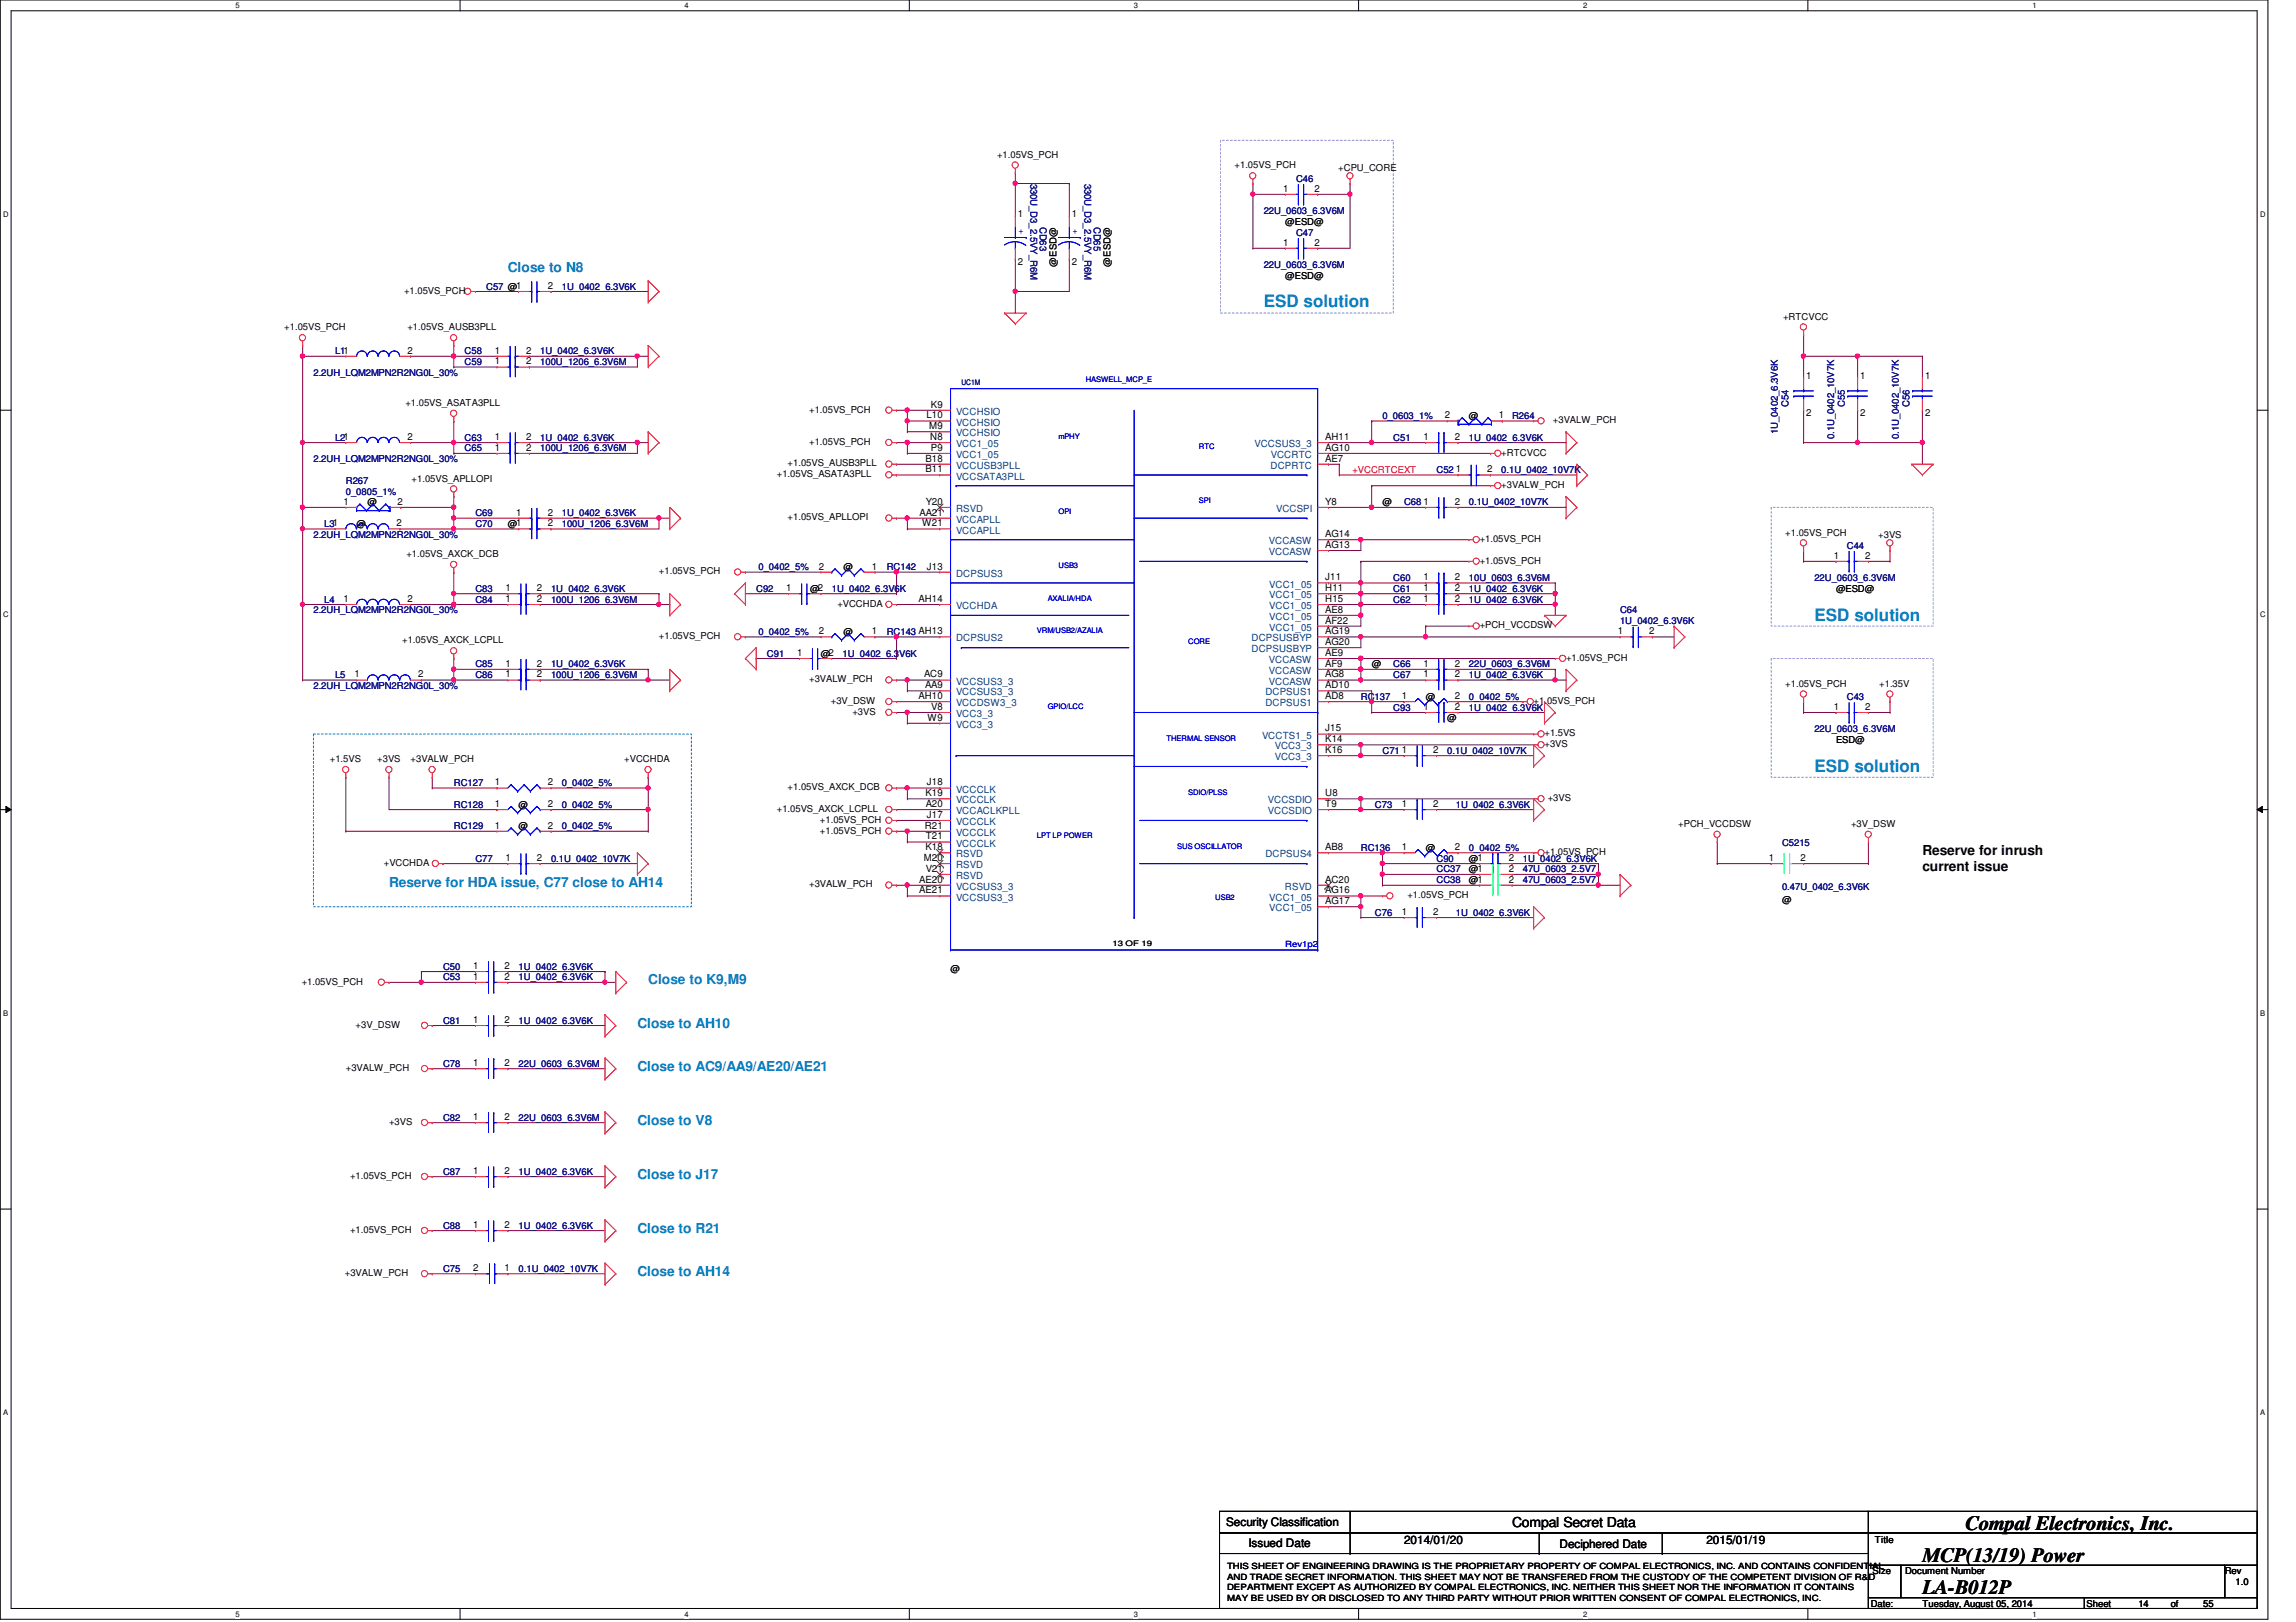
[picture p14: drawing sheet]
<svg xmlns="http://www.w3.org/2000/svg" width="297mm" height="210mm" viewBox="0 0 297 210" stroke-linecap="round" stroke-linejoin="round" font-family="sans-serif">
<defs><g id="words">
<g font-size="2.6">
<text x="254.3" y="198">Compal Electronics, Inc.</text>
<text x="248.7" y="202.1">MCP(13/19) Power</text>
<text x="248.7" y="206.3">LA-B012P</text>
</g>
<g font-size="2.2" fill="#0080c0">
<text x="163.5" y="39.8">ESD solution</text>
<text x="234.7" y="80.3">ESD solution</text>
<text x="234.7" y="99.9">ESD solution</text>
</g>
<g font-size="1.8" fill="#0080c0">
<text x="65.7" y="35.2">Close to N8</text>
<text x="50.3" y="114.8">Reserve for HDA issue, C77 close to AH14</text>
<text x="83.9" y="127.4">Close to K9,M9</text>
<text x="82.5" y="133">Close to AH10</text>
<text x="82.5" y="138.6">Close to AC9/AA9/AE20/AE21</text>
<text x="82.5" y="145.5">Close to V8</text>
<text x="82.5" y="152.5">Close to J17</text>
<text x="82.5" y="159.5">Close to R21</text>
<text x="82.5" y="165.1">Close to AH14</text>
</g>
<g font-size="1.8">
<text x="248.7" y="110.6">Reserve for inrush</text>
<text x="248.7" y="112.7">current issue</text>
<text x="195.6" y="197.6">Compal Secret Data</text>
</g>
<g font-size="1.5">
<text x="158.6" y="197.5">Security Classification</text>
<text x="161.5" y="200.2">Issued Date</text>
<text x="181.6" y="199.8">2014/01/20</text>
<text x="201.8" y="200.3">Deciphered Date</text>
<text x="220.8" y="199.8">2015/01/19</text>
</g>
<g font-size="1.3">
<text x="131.7" y="28.1">1</text>
<text x="138.7" y="28.1">1</text>
<text x="166" y="24.8">1</text>
<text x="170" y="24.8">2</text>
<text x="131.7" y="34.3">2</text>
<text x="138.7" y="34.3">2</text>
<text x="166" y="31.8">1</text>
<text x="170" y="31.8">2</text>
<text x="70.9" y="37.4">2</text>
<text x="52.7" y="45.8">2</text>
<text x="64" y="47.2">1</text>
<text x="64" y="45.8">1</text>
<text x="68.1" y="47.2">2</text>
<text x="68.1" y="45.8">2</text>
<text x="120.4" y="52.7">K9</text>
<text x="233.7" y="49">1</text>
<text x="233.7" y="53.8">2</text>
<text x="240.7" y="49">1</text>
<text x="240.7" y="53.8">2</text>
<text x="249" y="49">1</text>
<text x="249" y="53.8">2</text>
<text x="52.7" y="56.9">2</text>
<text x="64" y="58.3">1</text>
<text x="64" y="56.9">1</text>
<text x="68.1" y="58.3">2</text>
<text x="68.1" y="56.9">2</text>
<text x="119.7" y="59.7">B18</text>
<text x="119.8" y="54.1">L10</text>
<text x="120.2" y="55.5">M9</text>
<text x="120.4" y="56.9">N8</text>
<text x="120.4" y="58.3">P9</text>
<text x="171.4" y="59.7">AE7</text>
<text x="171.4" y="58.3">AG10</text>
<text x="171.4" y="56.9">AH11</text>
<text x="184.1" y="56.9">1</text>
<text x="186.9" y="54.1">2</text>
<text x="188.2" y="56.9">2</text>
<text x="193.9" y="54.1">1</text>
<text x="44.4" y="65.3">1</text>
<text x="51.4" y="65.3">2</text>
<text x="119.7" y="61.1">B11</text>
<text x="119.8" y="65.3">Y20</text>
<text x="171.4" y="65.3">Y8</text>
<text x="184.1" y="65.3">1</text>
<text x="188.2" y="65.3">2</text>
<text x="188.3" y="61.1">1</text>
<text x="192.4" y="61.1">2</text>
<text x="51.3" y="68.1">2</text>
<text x="66.8" y="66.7">1</text>
<text x="70.9" y="68.1">2</text>
<text x="70.9" y="66.7">2</text>
<text x="119" y="66.7">AA21</text>
<text x="119.3" y="68.1">W21</text>
<text x="171.4" y="70.9">AG13</text>
<text x="171.4" y="69.5">AG14</text>
<text x="44.4" y="77.9">1</text>
<text x="52.7" y="77.9">2</text>
<text x="65.4" y="76.5">1</text>
<text x="65.4" y="77.9">1</text>
<text x="69.5" y="76.5">2</text>
<text x="69.5" y="77.9">2</text>
<text x="101.7" y="76.5">1</text>
<text x="105.9" y="73.7">2</text>
<text x="112.8" y="73.7">1</text>
<text x="118.8" y="77.9">AH14</text>
<text x="119.9" y="73.7">J13</text>
<text x="171.4" y="77.9">H15</text>
<text x="171.4" y="76.5">H11</text>
<text x="171.4" y="75.1">J11</text>
<text x="184.1" y="77.9">1</text>
<text x="184.1" y="76.5">1</text>
<text x="184.1" y="75.1">1</text>
<text x="188.2" y="77.9">2</text>
<text x="188.2" y="76.5">2</text>
<text x="188.2" y="75.1">2</text>
<text x="237.2" y="72.3">1</text>
<text x="241.3" y="72.3">2</text>
<text x="105.9" y="82.1">2</text>
<text x="112.8" y="82.1">1</text>
<text x="171.4" y="79.3">AE8</text>
<text x="171.4" y="80.7">AF22</text>
<text x="171.4" y="82.1">AG19</text>
<text x="171.4" y="83.5">AG20</text>
<text x="209.3" y="82.1">1</text>
<text x="213.4" y="82.1">2</text>
<text x="45.8" y="87.7">1</text>
<text x="54.1" y="87.7">2</text>
<text x="65.4" y="86.3">1</text>
<text x="65.4" y="87.7">1</text>
<text x="69.5" y="86.3">2</text>
<text x="69.5" y="87.7">2</text>
<text x="103.1" y="84.9">1</text>
<text x="119.5" y="87.7">AC9</text>
<text x="119.7" y="89.1">AA9</text>
<text x="171.4" y="87.7">AG8</text>
<text x="171.4" y="86.3">AF9</text>
<text x="171.4" y="84.9">AE9</text>
<text x="171.4" y="89.1">AD10</text>
<text x="184.1" y="87.7">1</text>
<text x="184.1" y="86.3">1</text>
<text x="188.2" y="87.7">2</text>
<text x="188.2" y="86.3">2</text>
<text x="118.8" y="90.5">AH10</text>
<text x="120" y="93.3">W9</text>
<text x="120.5" y="91.9">V8</text>
<text x="171.4" y="90.5">AD8</text>
<text x="171.4" y="94.7">J15</text>
<text x="181.4" y="90.5">1</text>
<text x="184.1" y="91.9">1</text>
<text x="188.2" y="91.9">2</text>
<text x="188.2" y="90.5">2</text>
<text x="237.2" y="91.9">1</text>
<text x="241.3" y="91.9">2</text>
<text x="64" y="101.6">1</text>
<text x="70.9" y="101.6">2</text>
<text x="119.9" y="101.6">J18</text>
<text x="171.4" y="96.1">K14</text>
<text x="171.4" y="97.5">K16</text>
<text x="181.4" y="97.5">1</text>
<text x="185.4" y="97.5">2</text>
<text x="64" y="104.4">1</text>
<text x="64" y="107.2">1</text>
<text x="70.9" y="104.4">2</text>
<text x="70.9" y="107.2">2</text>
<text x="119.6" y="107.2">R21</text>
<text x="119.7" y="103">K19</text>
<text x="119.8" y="104.4">A20</text>
<text x="119.9" y="105.8">J17</text>
<text x="171.4" y="103">U8</text>
<text x="171.4" y="104.4">T9</text>
<text x="181.4" y="104.4">1</text>
<text x="185.4" y="104.4">2</text>
<text x="65.4" y="111.4">1</text>
<text x="69.5" y="111.4">2</text>
<text x="119.5" y="111.4">M20</text>
<text x="119.7" y="110">K18</text>
<text x="119.8" y="108.6">T21</text>
<text x="119.8" y="112.8">V21</text>
<text x="171.4" y="110">AB8</text>
<text x="181.4" y="110">1</text>
<text x="188.2" y="110">2</text>
<text x="195.2" y="111.4">2</text>
<text x="195.2" y="112.8">2</text>
<text x="228.9" y="111.4">1</text>
<text x="232.9" y="111.4">2</text>
<text x="118.9" y="114.2">AE20</text>
<text x="118.9" y="115.6">AE21</text>
<text x="171.4" y="114.2">AC20</text>
<text x="171.4" y="115.6">AG16</text>
<text x="171.4" y="117">AG17</text>
<text x="181.4" y="118.4">1</text>
<text x="185.4" y="118.4">2</text>
<text x="195.2" y="114.2">2</text>
<text x="61.2" y="125.4">1</text>
<text x="65.3" y="125.4">2</text>
<text x="61.2" y="126.8">1</text>
<text x="65.3" y="126.8">2</text>
<text x="61.2" y="138">1</text>
<text x="61.2" y="132.4">1</text>
<text x="65.3" y="138">2</text>
<text x="65.3" y="132.4">2</text>
<text x="61.2" y="144.9">1</text>
<text x="65.3" y="144.9">2</text>
<text x="61.2" y="151.9">1</text>
<text x="65.3" y="151.9">2</text>
<text x="61.2" y="158.9">1</text>
<text x="65.3" y="158.9">2</text>
<text x="61.2" y="164.5">2</text>
<text x="65.3" y="164.5">1</text>
</g>
<g font-size="1.3" fill="#004080">
<text x="123.7" y="53.7">VCCHSIO</text>
<text x="123.7" y="56.5">VCCHSIO</text>
<text x="123.7" y="57.9">VCC1_05</text>
<text x="123.7" y="59.3">VCC1_05</text>
<text x="123.7" y="55.1">VCCHSIO</text>
<text x="162.3" y="57.9">VCCSUS3_3</text>
<text x="164.4" y="59.3">VCCRTC</text>
<text x="123.7" y="60.7">VCCUSB3PLL</text>
<text x="123.7" y="62.1">VCCSATA3PLL</text>
<text x="164.4" y="60.7">DCPRTC</text>
<text x="123.7" y="66.3">RSVD</text>
<text x="123.7" y="69">VCCAPLL</text>
<text x="123.7" y="67.6">VCCAPLL</text>
<text x="164.2" y="71.8">VCCASW</text>
<text x="164.2" y="70.4">VCCASW</text>
<text x="165.1" y="66.3">VCCSPI</text>
<text x="123.7" y="74.6">DCPSUS3</text>
<text x="164.2" y="77.4">VCC1_05</text>
<text x="164.2" y="76">VCC1_05</text>
<text x="123.7" y="83">DCPSUS2</text>
<text x="123.7" y="78.8">VCCHDA</text>
<text x="161.9" y="83">DCPSUSBYP</text>
<text x="164.2" y="80.2">VCC1_05</text>
<text x="164.2" y="78.8">VCC1_05</text>
<text x="164.2" y="81.6">VCC1_05</text>
<text x="123.7" y="88.6">VCCSUS3_3</text>
<text x="161.9" y="84.4">DCPSUSBYP</text>
<text x="164.2" y="88.6">VCCASW</text>
<text x="164.2" y="87.2">VCCASW</text>
<text x="164.2" y="85.8">VCCASW</text>
<text x="123.7" y="90">VCCSUS3_3</text>
<text x="123.7" y="91.4">VCCDSW3_3</text>
<text x="123.7" y="94.2">VCC3_3</text>
<text x="123.7" y="92.8">VCC3_3</text>
<text x="163.3" y="95.6">VCCTS1_5</text>
<text x="163.7" y="90">DCPSUS1</text>
<text x="163.7" y="91.4">DCPSUS1</text>
<text x="164.9" y="97">VCC3_3</text>
<text x="164.9" y="98.4">VCC3_3</text>
<text x="123.7" y="102.6">VCCCLK</text>
<text x="123.7" y="105.4">VCCACLKPLL</text>
<text x="123.7" y="104">VCCCLK</text>
<text x="123.7" y="106.8">VCCCLK</text>
<text x="164" y="104">VCCSDIO</text>
<text x="164" y="105.4">VCCSDIO</text>
<text x="123.7" y="112.4">RSVD</text>
<text x="123.7" y="109.6">VCCCLK</text>
<text x="123.7" y="108.2">VCCCLK</text>
<text x="123.7" y="113.7">RSVD</text>
<text x="123.7" y="111">RSVD</text>
<text x="163.7" y="111">DCPSUS4</text>
<text x="123.7" y="115.1">VCCSUS3_3</text>
<text x="123.7" y="116.5">VCCSUS3_3</text>
<text x="164.2" y="116.5">VCC1_05</text>
<text x="164.2" y="117.9">VCC1_05</text>
<text x="166.2" y="115.1">RSVD</text>
</g>
<g font-size="1.2">
<text x="129" y="20.4">+1.05VS_PCH</text>
<text x="159.7" y="21.8">+1.05VS_PCH</text>
<text x="173.1" y="22.1">+CPU_CORE</text>
<text x="166.3" y="29.1">@ESD@</text>
<text x="136.7" y="34.5" transform="rotate(-90 136.7 34.5)">@ESD@</text>
<text x="143.7" y="34.5" transform="rotate(-90 143.7 34.5)">@ESD@</text>
<text x="52.3" y="38">+1.05VS_PCH</text>
<text x="166.3" y="36.1">@ESD@</text>
<text x="230.7" y="41.4">+RTCVCC</text>
<text x="36.8" y="42.8">+1.05VS_PCH</text>
<text x="52.7" y="42.8">+1.05VS_AUSB3PLL</text>
<text x="52.4" y="52.5">+1.05VS_ASATA3PLL</text>
<text x="104.7" y="53.4">+1.05VS_PCH</text>
<text x="104.7" y="57.6">+1.05VS_PCH</text>
<text x="190" y="54.2">@</text>
<text x="194.2" y="59">+RTCVCC</text>
<text x="200.9" y="54.8">+3VALW_PCH</text>
<text x="47.5" y="65.4">@</text>
<text x="53.3" y="62.3">+1.05VS_APLLOPI</text>
<text x="100.5" y="61.8">+1.05VS_ASATA3PLL</text>
<text x="101.9" y="60.4">+1.05VS_AUSB3PLL</text>
<text x="178.9" y="65.4">@</text>
<text x="194.2" y="63.2">+3VALW_PCH</text>
<text x="46.1" y="68.2">@</text>
<text x="65.7" y="68.2">@1</text>
<text x="101.9" y="67.4">+1.05VS_APLLOPI</text>
<text x="191.4" y="70.1">+1.05VS_PCH</text>
<text x="231" y="69.3">+1.05VS_PCH</text>
<text x="243" y="69.6">+3VS</text>
<text x="52.6" y="72.1">+1.05VS_AXCK_DCB</text>
<text x="85.3" y="74.3">+1.05VS_PCH</text>
<text x="104.8" y="76.6">@2</text>
<text x="109.1" y="73.8">@</text>
<text x="191.4" y="72.9">+1.05VS_PCH</text>
<text x="237.5" y="76.6">@ESD@</text>
<text x="52" y="83.3">+1.05VS_AXCK_LCPLL</text>
<text x="85.3" y="82.7">+1.05VS_PCH</text>
<text x="108.3" y="78.5">+VCCHDA</text>
<text x="109.1" y="82.2">@</text>
<text x="191.4" y="81.3">+PCH_VCCDSW</text>
<text x="104.7" y="88.3">+3VALW_PCH</text>
<text x="106.2" y="85">@2</text>
<text x="177.5" y="86.4">@</text>
<text x="202.6" y="85.5">+1.05VS_PCH</text>
<text x="231" y="88.9">+1.05VS_PCH</text>
<text x="243.1" y="88.9">+1.35V</text>
<text x="107.5" y="91.1">+3V_DSW</text>
<text x="110.3" y="92.5">+3VS</text>
<text x="184.4" y="90.6">@</text>
<text x="187.2" y="93.3">@</text>
<text x="198.4" y="91.1">+1.05VS_PCH</text>
<text x="199.8" y="95.3">+1.5VS</text>
<text x="42.7" y="98.6">+1.5VS</text>
<text x="48.8" y="98.6">+3VS</text>
<text x="53.1" y="98.6">+3VALW_PCH</text>
<text x="80.8" y="98.6">+VCCHDA</text>
<text x="199.8" y="96.7">+3VS</text>
<text x="237.5" y="96.1">ESD@</text>
<text x="67.1" y="104.5">@</text>
<text x="67.1" y="107.3">@</text>
<text x="100.5" y="105.1">+1.05VS_AXCK_LCPLL</text>
<text x="101.9" y="102.3">+1.05VS_AXCK_DCB</text>
<text x="106.1" y="106.5">+1.05VS_PCH</text>
<text x="106.1" y="107.9">+1.05VS_PCH</text>
<text x="200.2" y="103.7">+3VS</text>
<text x="217.1" y="107">+PCH_VCCDSW</text>
<text x="239.5" y="107">+3V_DSW</text>
<text x="49.7" y="112.1">+VCCHDA</text>
<text x="184.4" y="110.1">@</text>
<text x="190" y="111.5">@1</text>
<text x="190" y="112.9">@1</text>
<text x="199.8" y="110.7">+1.05VS_PCH</text>
<text x="104.7" y="114.9">+3VALW_PCH</text>
<text x="182.1" y="116.2">+1.05VS_PCH</text>
<text x="190" y="114.3">@1</text>
<text x="230.5" y="116.8">@</text>
<text x="123" y="125.8">@</text>
<text x="39" y="127.4">+1.05VS_PCH</text>
<text x="46" y="133">+3V_DSW</text>
<text x="44.7" y="138.6">+3VALW_PCH</text>
<text x="50.3" y="145.6">+3VS</text>
<text x="45.3" y="152.6">+1.05VS_PCH</text>
<text x="45.3" y="159.6">+1.05VS_PCH</text>
<text x="44.6" y="165.1">+3VALW_PCH</text>
<text x="242.3" y="203.7">Size</text>
<text x="242.6" y="199.6">Title</text>
<text x="246.5" y="203.7">Document Number</text>
<text x="287.8" y="203.7">Rev</text>
<text x="242" y="207.9">Date:</text>
<text x="248.7" y="207.9">Tuesday, August 05, 2014</text>
<text x="270" y="207.9">Sheet</text>
<text x="276.6" y="207.9">14</text>
<text x="280.8" y="207.9">of</text>
<text x="285" y="207.9">55</text>
<text x="289.2" y="205.1">1.0</text>
</g>
<g font-size="1.2" fill="#000080">
<text x="133.3" y="23.7" transform="rotate(90 133.3 23.7)">330U_D3_2.5VY_R6M</text>
<text x="140.3" y="23.7" transform="rotate(90 140.3 23.7)">330U_D3_2.5VY_R6M</text>
<text x="167.7" y="23.5">C46</text>
<text x="134.5" y="29.3" transform="rotate(90 134.5 29.3)">CD63</text>
<text x="141.5" y="29.3" transform="rotate(90 141.5 29.3)">CD65</text>
<text x="163.5" y="27.7">22U_0603_6.3V6M</text>
<text x="163.5" y="34.7">22U_0603_6.3V6M</text>
<text x="167.7" y="30.5">C47</text>
<text x="62.9" y="37.5">C57 @1</text>
<text x="72.7" y="37.5">1U_0402_6.3V6K</text>
<text x="43.3" y="45.8">L11</text>
<text x="60.1" y="47.2">C59</text>
<text x="60.1" y="45.8">C58</text>
<text x="69.9" y="47.2">100U_1206_6.3V6M</text>
<text x="69.9" y="45.8">1U_0402_6.3V6K</text>
<text x="40.6" y="48.6">2.2UH_LQM2MPN2R2NG0L_30%</text>
<text x="231.4" y="52.7" transform="rotate(-90 231.4 52.7)">C54</text>
<text x="238.7" y="52.7" transform="rotate(-90 238.7 52.7)">C55</text>
<text x="247.1" y="52.7" transform="rotate(-90 247.1 52.7)">C56</text>
<text x="40.6" y="59.8">2.2UH_LQM2MPN2R2NG0L_30%</text>
<text x="43.3" y="57">L21</text>
<text x="60.1" y="58.4">C65</text>
<text x="60.1" y="57">C63</text>
<text x="69.9" y="58.4">100U_1206_6.3V6M</text>
<text x="69.9" y="57">1U_0402_6.3V6K</text>
<text x="178.9" y="54.2">0_0603_1%</text>
<text x="180.3" y="57">C51</text>
<text x="190" y="57">1U_0402_6.3V6K</text>
<text x="195.6" y="54.2">R264</text>
<text x="230" y="56.2" transform="rotate(-90 230 56.2)">1U_0402_6.3V6K</text>
<text x="237.3" y="56.9" transform="rotate(-90 237.3 56.9)">0.1U_0402_10V7K</text>
<text x="245.7" y="56.9" transform="rotate(-90 245.7 56.9)">0.1U_0402_10V7K</text>
<text x="44.7" y="62.6">R267</text>
<text x="44.7" y="64">0_0805_1%</text>
<text x="181.6" y="65.4">C68</text>
<text x="185.8" y="61.2">C52</text>
<text x="190" y="65.4">0.1U_0402_10V7K</text>
<text x="194.2" y="61.2">0.1U_0402_10V7K</text>
<text x="40.6" y="69.6">2.2UH_LQM2MPN2R2NG0L_30%</text>
<text x="41.9" y="68.2">L31</text>
<text x="61.5" y="68.2">C70</text>
<text x="61.5" y="66.8">C69</text>
<text x="72.7" y="68.2">100U_1206_6.3V6M</text>
<text x="72.7" y="66.8">1U_0402_6.3V6K</text>
<text x="238.9" y="71">C44</text>
<text x="41.9" y="78">L4</text>
<text x="61.5" y="76.6">C83</text>
<text x="61.5" y="78">C84</text>
<text x="71.3" y="76.6">1U_0402_6.3V6K</text>
<text x="71.3" y="78">100U_1206_6.3V6M</text>
<text x="97.8" y="76.6">C92</text>
<text x="98.1" y="73.8">0_0402_5%</text>
<text x="107.6" y="76.6">1U_0402_6.3V6K</text>
<text x="114.7" y="73.8">RC142</text>
<text x="180.3" y="78">C62</text>
<text x="180.3" y="76.6">C61</text>
<text x="180.3" y="75.2">C60</text>
<text x="190" y="78">1U_0402_6.3V6K</text>
<text x="190" y="76.6">1U_0402_6.3V6K</text>
<text x="190" y="75.2">10U_0603_6.3V6M</text>
<text x="234.7" y="75.2">22U_0603_6.3V6M</text>
<text x="40.6" y="79.4">2.2UH_LQM2MPN2R2NG0L_30%</text>
<text x="98.1" y="82.2">0_0402_5%</text>
<text x="114.7" y="82.2">RC143 AH13</text>
<text x="209.6" y="79.4">C64</text>
<text x="209.6" y="80.8">1U_0402_6.3V6K</text>
<text x="40.6" y="89.2">2.2UH_LQM2MPN2R2NG0L_30%</text>
<text x="43.3" y="87.8">L5</text>
<text x="61.5" y="86.4">C85</text>
<text x="61.5" y="87.8">C86</text>
<text x="71.3" y="86.4">1U_0402_6.3V6K</text>
<text x="71.3" y="87.8">100U_1206_6.3V6M</text>
<text x="99.2" y="85">C91</text>
<text x="109" y="85">1U_0402_6.3V6K</text>
<text x="180.3" y="87.8">C67</text>
<text x="180.3" y="86.4">C66</text>
<text x="190" y="87.8">1U_0402_6.3V6K</text>
<text x="190" y="86.4">22U_0603_6.3V6M</text>
<text x="176.1" y="90.6">RC137</text>
<text x="180.3" y="91.9">C93</text>
<text x="190" y="91.9">1U_0402_6.3V6K</text>
<text x="190" y="90.6">0_0402_5%</text>
<text x="234.7" y="94.7">22U_0603_6.3V6M</text>
<text x="238.9" y="90.6">C43</text>
<text x="58.7" y="101.7">RC127</text>
<text x="72.7" y="101.7">0_0402_5%</text>
<text x="178.9" y="97.5">C71</text>
<text x="187.2" y="97.5">0.1U_0402_10V7K</text>
<text x="58.7" y="104.5">RC128</text>
<text x="58.7" y="107.3">RC129</text>
<text x="72.7" y="104.5">0_0402_5%</text>
<text x="72.7" y="107.3">0_0402_5%</text>
<text x="177.9" y="104.5">C73</text>
<text x="188.3" y="104.5">1U_0402_6.3V6K</text>
<text x="61.5" y="111.5">C77</text>
<text x="71.3" y="111.5">0.1U_0402_10V7K</text>
<text x="176.1" y="110.1">RC136</text>
<text x="185.8" y="111.5">C90</text>
<text x="185.8" y="112.9">CC37</text>
<text x="190" y="110.1">0_0402_5%</text>
<text x="197" y="112.9">47U_0603_2.5V7</text>
<text x="197" y="111.5">1U_0402_6.3V6K</text>
<text x="230.5" y="109.4">C5215</text>
<text x="177.9" y="118.5">C76</text>
<text x="185.8" y="114.3">CC38</text>
<text x="188.3" y="118.5">1U_0402_6.3V6K</text>
<text x="197" y="114.3">47U_0603_2.5V7</text>
<text x="230.5" y="115.1">0.47U_0402_6.3V6K</text>
<text x="57.3" y="125.5">C50</text>
<text x="67.1" y="125.5">1U_0402_6.3V6K</text>
<text x="57.3" y="126.9">C53</text>
<text x="67.1" y="126.9">1U_0402_6.3V6K</text>
<text x="57.3" y="132.5">C81</text>
<text x="67.1" y="132.5">1U_0402_6.3V6K</text>
<text x="57.3" y="138">C78</text>
<text x="67.1" y="138">22U_0603_6.3V6M</text>
<text x="57.3" y="145">C82</text>
<text x="67.1" y="145">22U_0603_6.3V6M</text>
<text x="57.3" y="152">C87</text>
<text x="67.1" y="152">1U_0402_6.3V6K</text>
<text x="57.3" y="159">C88</text>
<text x="67.1" y="159">1U_0402_6.3V6K</text>
<text x="57.3" y="164.6">C75</text>
<text x="67.1" y="164.6">0.1U_0402_10V7K</text>
</g>
<g font-size="1.2" fill="#00f">
<text x="131.8" y="30.2">+</text>
<text x="138.8" y="30.2">+</text>
</g>
<text font-size="1.2" fill="#f00" x="175" y="61.2">+VCCRTCEXT</text>
<text font-size="1.1" fill="#00f" x="166.3" y="122.6">Rev1p2</text>
<g font-size="1.1">
<text x="158.7" y="203.1">THIS SHEET OF ENGINEERING DRAWING IS THE PROPRIETARY PROPERTY OF COMPAL ELECTRONICS, INC. AND CONTAINS CONFIDENTIAL</text>
<text x="158.7" y="204.4">AND TRADE SECRET INFORMATION. THIS SHEET MAY NOT BE TRANSFERED FROM THE CUSTODY OF THE COMPETENT DIVISION OF R&amp;D</text>
<text x="158.7" y="205.8">DEPARTMENT EXCEPT AS AUTHORIZED BY COMPAL ELECTRONICS, INC. NEITHER THIS SHEET NOR THE INFORMATION IT CONTAINS</text>
<text x="158.7" y="207.1">MAY BE USED BY OR DISCLOSED TO ANY THIRD PARTY WITHOUT PRIOR WRITTEN CONSENT OF COMPAL ELECTRONICS, INC.</text>
</g>
<g font-size="1">
<text x="30.5" y="1.1">5</text>
<text x="88.6" y="1.1">4</text>
<text x="146.7" y="1.1">3</text>
<text x="204.8" y="1.1">2</text>
<text x="262.9" y="1.1">1</text>
<text x=".4" y="28.1">D</text>
<text x="292.4" y="28.1">D</text>
<text x=".4" y="79.8">C</text>
<text x="292.4" y="79.8">C</text>
<text x="143.9" y="122.4">13 OF 19</text>
<text x=".4" y="131.5">B</text>
<text x="292.4" y="131.5">B</text>
<text x=".4" y="183.2">A</text>
<text x="292.4" y="183.2">A</text>
<text x="30.5" y="209.2">5</text>
<text x="88.6" y="209.2">4</text>
<text x="146.7" y="209.2">3</text>
<text x="204.8" y="209.2">2</text>
<text x="262.9" y="209.2">1</text>
</g>
<text font-size="1" fill="#000080" x="124.4" y="49.8">UC1M</text>
<g font-size="1" fill="#00f">
<text x="140.5" y="49.5">HASWELL_MCP_E</text>
<text x="136.9" y="56.8">mPHY</text>
<text x="155.1" y="58.2">RTC</text>
<text x="155.1" y="65.2">SPI</text>
<text x="136.9" y="66.5">OPI</text>
<text x="135.5" y="77.7">AXALIA/HDA</text>
<text x="136.9" y="73.5">USB3</text>
<text x="134.2" y="81.9">VRM/USB2/AZALIA</text>
<text x="153.7" y="83.3">CORE</text>
<text x="135.5" y="91.7">GPIO/LCC</text>
<text x="150.9" y="95.9">THERMAL SENSOR</text>
<text x="153.7" y="102.9">SDIO/PLSS</text>
<text x="134.2" y="108.5">LPT LP POWER</text>
<text x="152.3" y="109.9">SUS OSCILLATOR</text>
<text x="157.2" y="116.4">USB2</text>
</g>
</g></defs>
<path d="M0 0h293.4v209.5h-293.4zM1.4 1.4h290.6v206.8h-290.6z" fill="none" stroke="#000" stroke-width=".13"/>
<g fill="#fff">
<path d="M30.5 .2h.5v1.1h-.5z"/>
<path d="M30.5 208.3h.5v1.1h-.5z"/>
</g>
<path d="M59.5 0v1.4M59.5 208.2v1.3" fill="none" stroke="#000" stroke-width=".13"/>
<g fill="#fff">
<path d="M88.6 .2h.5v1.1h-.5z"/>
<path d="M88.6 208.3h.5v1.1h-.5z"/>
</g>
<path d="M117.6 0v1.4M117.6 208.2v1.3" fill="none" stroke="#000" stroke-width=".13"/>
<g fill="#fff">
<path d="M146.7 .2h.5v1.1h-.5z"/>
<path d="M146.7 208.3h.5v1.1h-.5z"/>
</g>
<path d="M175.8 0v1.4M175.8 208.2v1.3" fill="none" stroke="#000" stroke-width=".13"/>
<g fill="#fff">
<path d="M204.8 .2h.6v1.1h-.6z"/>
<path d="M204.8 208.3h.6v1.1h-.6z"/>
</g>
<path d="M233.9 0v1.4M233.9 208.2v1.3" fill="none" stroke="#000" stroke-width=".13"/>
<g fill="#fff">
<path d="M262.9 .2h.6v1.1h-.6z"/>
<path d="M262.9 208.3h.6v1.1h-.6z"/>
<path d="M.4 27.2h.7v1.1h-.7z"/>
<path d="M292.4 27.2h.7v1.1h-.7z"/>
<path d="M.4 78.9h.7v1.1h-.7z"/>
<path d="M292.4 78.9h.7v1.1h-.7z"/>
</g>
<path d="M0 53.1h1.4M292 53.1h1.4" fill="none" stroke="#000" stroke-width=".13"/>
<g fill="#fff">
<path d="M.4 130.6h.7v1.1h-.7z"/>
<path d="M292.4 130.6h.6v1.1h-.6z"/>
</g>
<path d="M0 104.8h1.4M.8 104.4l.6 .4-.6 .4zM292 104.8l.7-.4v.8zM292 104.8h1.4" fill="none" stroke="#000" stroke-width=".13"/>
<path d="M.8 104.4l.6 .4-.6 .4zM292 104.8l.7-.4v.8z" fill="#000"/>
<g fill="#fff">
<path d="M.4 182.3h.7v1.1h-.7z"/>
<path d="M292.4 182.3h.6v1.1h-.6z"/>
</g>
<path d="M0 156.5h1.4M292 156.5h1.4" fill="none" stroke="#000" stroke-width=".13"/>
<path d="M40.6 95h48.8v22.3h-48.8z" fill="none" stroke="#0080ff" stroke-width=".13" stroke-dasharray=".3 .3"/>
<path d="M157.9 18.2h22.4v22.3h-22.4zM229.1 65.7h21v15.3h-21zM229.1 85.2h21v15.4h-21z" fill="none" stroke="#8080ff" stroke-width=".13" stroke-dasharray=".3 .3"/>
<path d="M177.5 57.3h.1M177.5 57.3h6.9" fill="none" stroke="#800040" stroke-width=".13"/>
<circle cx="177.4" cy="57.3" r=".29" fill="#f0f"/>
<circle cx="177.4" cy="57.3" r=".29" fill="none" stroke="#f0f" stroke-width=".13"/>
<path d="M171.9 57.3h.1M171.9 57.3h5.6M188.6 75.4h.1M188.6 76.8h.1M188.6 75.4h12.6M188.6 76.8h12.6" fill="none" stroke="#800040" stroke-width=".13"/>
<circle cx="201.2" cy="76.8" r=".29" fill="#f0f"/>
<circle cx="201.2" cy="76.8" r=".29" fill="none" stroke="#f0f" stroke-width=".13"/>
<path d="M188.6 78.2h.1M188.6 78.2h12.6M201.2 75.4h.1M201.2 75.4v1.4" fill="none" stroke="#800040" stroke-width=".13"/>
<circle cx="201.2" cy="78.2" r=".29" fill="#f0f"/>
<circle cx="201.2" cy="78.2" r=".29" fill="none" stroke="#f0f" stroke-width=".13"/>
<path d="M117.4 114.6h.1M117.4 114.6h4.2" fill="none" stroke="#800040" stroke-width=".13"/>
<circle cx="117.4" cy="114.5" r=".29" fill="#f0f"/>
<circle cx="117.4" cy="114.5" r=".29" fill="none" stroke="#f0f" stroke-width=".13"/>
<g fill="none" stroke="#800040" stroke-width=".13">
<path d="M116 53.1h.1M116 53.1h1.4M116 67.1h.1M116 67.1h1.4M116 88h.1M116 88h1.4M171.9 82.4h.1M171.9 82.4h4.2M184.4 82.4h.1M184.4 82.4h25.2M116 102h.1M116 107.6h.1"/>
<path d="M116 114.6h.1M116 102h1.4M116 107.6h1.4M116 114.6h1.4M117.4 116h.1M117.4 114.6h.1M117.4 116h4.2M117.4 114.6v1.4M171.9 116h.1M171.9 116h4.2"/>
</g>
<circle cx="184.4" cy="82.4" r=".29" fill="#f0f"/>
<circle cx="184.4" cy="82.4" r=".29" fill="none" stroke="#f0f" stroke-width=".13"/>
<path d="M171.9 103.4h.1M171.9 103.4h4.2" fill="none" stroke="#800040" stroke-width=".13"/>
<circle cx="176" cy="103.4" r=".29" fill="#f0f"/>
<circle cx="176" cy="103.4" r=".29" fill="none" stroke="#f0f" stroke-width=".13"/>
<path d="M117.4 54.5h.1M117.4 54.5h4.2M171.9 69.8h.1M171.9 69.8h4.2" fill="none" stroke="#800040" stroke-width=".13"/>
<circle cx="117.4" cy="54.5" r=".29" fill="#f0f"/>
<circle cx="117.4" cy="54.5" r=".29" fill="none" stroke="#f0f" stroke-width=".13"/>
<path d="M117.4 68.5h.1M117.4 67.1h.1M117.4 68.5h4.2M117.4 67.1v1.4" fill="none" stroke="#800040" stroke-width=".13"/>
<circle cx="117.4" cy="67" r=".29" fill="#f0f"/>
<circle cx="117.4" cy="67" r=".29" fill="none" stroke="#f0f" stroke-width=".13"/>
<g fill="none" stroke="#800040" stroke-width=".13">
<path d="M116 60.1h.1M116 61.5h.1M116 60.1h5.6M116 61.5h5.6M117.4 67.1h.1M117.4 67.1h4.2M171.9 60.1h.1M171.9 71.2h.1M171.9 60.1h1.4M171.9 71.2h4.2M177.5 62.9h.1M177.5 62.9v2.8"/>
<path d="M192.8 61.5h.1M192.8 61.5h11.2M117.4 92.2h.1M117.4 92.2h4.2"/>
</g>
<circle cx="117.4" cy="92.2" r=".29" fill="#f0f"/>
<circle cx="117.4" cy="92.2" r=".29" fill="none" stroke="#f0f" stroke-width=".13"/>
<path d="M116 92.2h.1M116 92.2h1.4M117.4 92.2h.1M117.4 93.6h.1M117.4 92.2v1.4M117.4 93.6h4.2M176.1 85.2h.1M176.1 85.2h25.1" fill="none" stroke="#800040" stroke-width=".13"/>
<circle cx="176" cy="85.2" r=".29" fill="#f0f"/>
<circle cx="176" cy="85.2" r=".29" fill="none" stroke="#f0f" stroke-width=".13"/>
<path d="M58.7 74h.1M58.7 74v2.8M171.9 83.8h.1M176.1 82.4h.1M176.1 82.4v1.4h-4.2M117.4 102h.1M117.4 102h4.2" fill="none" stroke="#800040" stroke-width=".13"/>
<circle cx="117.4" cy="102" r=".29" fill="#f0f"/>
<circle cx="117.4" cy="102" r=".29" fill="none" stroke="#f0f" stroke-width=".13"/>
<path d="M176.1 88h.1M176.1 86.6h.1M176.1 88h8.3M176.1 86.6v1.4M117.4 103.4h.1M117.4 102h.1M117.4 103.4h4.2M117.4 102v1.4" fill="none" stroke="#800040" stroke-width=".13"/>
<circle cx="176" cy="88" r=".29" fill="#f0f"/>
<circle cx="176" cy="88" r=".29" fill="none" stroke="#f0f" stroke-width=".13"/>
<circle cx="176" cy="86.6" r=".29" fill="#f0f"/>
<circle cx="176" cy="86.6" r=".29" fill="none" stroke="#f0f" stroke-width=".13"/>
<path d="M171.9 85.2h.1M171.9 86.6h.1M171.9 85.2h4.2M171.9 86.6h4.2" fill="none" stroke="#800040" stroke-width=".13"/>
<circle cx="176" cy="86.6" r=".29" fill="#f0f"/>
<circle cx="176" cy="86.6" r=".29" fill="none" stroke="#f0f" stroke-width=".13"/>
<path d="M171.9 75.4h.1M171.9 76.8h.1M171.9 75.4h4.2M171.9 76.8h4.2" fill="none" stroke="#800040" stroke-width=".13"/>
<circle cx="176" cy="76.8" r=".29" fill="#f0f"/>
<circle cx="176" cy="76.8" r=".29" fill="none" stroke="#f0f" stroke-width=".13"/>
<path d="M171.9 79.6h.1M171.9 79.6h4.2M176.1 79.6h.1M176.1 79.6v1.4h-4.2M171.9 81h.1" fill="none" stroke="#800040" stroke-width=".13"/>
<circle cx="176" cy="79.6" r=".29" fill="#f0f"/>
<circle cx="176" cy="79.6" r=".29" fill="none" stroke="#f0f" stroke-width=".13"/>
<path d="M171.9 78.2h.1M171.9 78.2h4.2" fill="none" stroke="#800040" stroke-width=".13"/>
<circle cx="176" cy="78.2" r=".29" fill="#f0f"/>
<circle cx="176" cy="78.2" r=".29" fill="none" stroke="#f0f" stroke-width=".13"/>
<path d="M171.9 65.7h.1M171.9 65.7h5.6M116 104.8h.1M116 106.2h.1M116 104.8h5.6M116 106.2h5.6M117.4 107.6h.1M117.4 107.6h4.2" fill="none" stroke="#800040" stroke-width=".13"/>
<circle cx="117.4" cy="107.5" r=".29" fill="#f0f"/>
<circle cx="117.4" cy="107.5" r=".29" fill="none" stroke="#f0f" stroke-width=".13"/>
<path d="M171.9 58.7h.1M171.9 58.7h20.9M176.1 75.4h.1M176.1 75.4h8.3M58.7 85.2h.1M58.7 85.2v1.4M171.9 95h.1M171.9 95h26.5M117.4 109h.1M117.4 107.6h.1M117.4 109h4.2M117.4 107.6v1.4" fill="none" stroke="#800040" stroke-width=".13"/>
<circle cx="176" cy="75.4" r=".29" fill="#f0f"/>
<circle cx="176" cy="75.4" r=".29" fill="none" stroke="#f0f" stroke-width=".13"/>
<path d="M176.1 97.8h.1M176.1 97.8h5.5" fill="none" stroke="#800040" stroke-width=".13"/>
<circle cx="176" cy="97.8" r=".29" fill="#f0f"/>
<circle cx="176" cy="97.8" r=".29" fill="none" stroke="#f0f" stroke-width=".13"/>
<path d="M171.9 96.4h.1M171.9 96.4h26.5M176.1 96.4h.1" fill="none" stroke="#800040" stroke-width=".13"/>
<circle cx="176" cy="96.4" r=".29" fill="#f0f"/>
<circle cx="176" cy="96.4" r=".29" fill="none" stroke="#f0f" stroke-width=".13"/>
<path d="M176.1 76.8h.1M176.1 69.8h.1M176.1 76.8h8.3M176.1 69.8h13.9M185.8 97.8h.1M185.8 97.8h12.6" fill="none" stroke="#800040" stroke-width=".13"/>
<circle cx="176" cy="69.8" r=".29" fill="#f0f"/>
<circle cx="176" cy="69.8" r=".29" fill="none" stroke="#f0f" stroke-width=".13"/>
<path d="M171.9 104.8h.1M171.9 104.8h4.2" fill="none" stroke="#800040" stroke-width=".13"/>
<circle cx="176" cy="104.7" r=".29" fill="#f0f"/>
<circle cx="176" cy="104.7" r=".29" fill="none" stroke="#f0f" stroke-width=".13"/>
<path d="M116 57.3h.1M116 57.3h1.4M117.4 55.9h.1M117.4 54.5h.1M117.4 58.7h.1M117.4 57.3h.1M117.4 55.9h4.2M117.4 54.5v1.4M117.4 57.3v1.4M117.4 58.7h4.2M176.1 78.2h.1M176.1 78.2h8.3" fill="none" stroke="#800040" stroke-width=".13"/>
<circle cx="117.4" cy="57.3" r=".29" fill="#f0f"/>
<circle cx="117.4" cy="57.3" r=".29" fill="none" stroke="#f0f" stroke-width=".13"/>
<path d="M117.4 57.3h.1M117.4 57.3h4.2M177.5 62.9h.1M177.5 62.9h15.3M171.9 117.3h.1M176.1 116h.1M176.1 103.4h.1M176.1 116v1.3h-4.2M176.1 103.4h22.3M176.1 116h2.8" fill="none" stroke="#800040" stroke-width=".13"/>
<circle cx="176" cy="115.9" r=".29" fill="#f0f"/>
<circle cx="176" cy="115.9" r=".29" fill="none" stroke="#f0f" stroke-width=".13"/>
<path d="M117.4 53.1h.1M117.4 53.1v1.4M117.4 53.1h4.2" fill="none" stroke="#800040" stroke-width=".13"/>
<circle cx="117.4" cy="53.1" r=".29" fill="#f0f"/>
<circle cx="117.4" cy="53.1" r=".29" fill="none" stroke="#f0f" stroke-width=".13"/>
<path d="M176.1 76.8h.1M176.1 76.8v1.4" fill="none" stroke="#800040" stroke-width=".13"/>
<circle cx="176" cy="76.8" r=".29" fill="#f0f"/>
<circle cx="176" cy="76.8" r=".29" fill="none" stroke="#f0f" stroke-width=".13"/>
<path d="M176.1 85.2h.1M176.1 85.2v1.4" fill="none" stroke="#800040" stroke-width=".13"/>
<circle cx="176" cy="85.2" r=".29" fill="#f0f"/>
<circle cx="176" cy="85.2" r=".29" fill="none" stroke="#f0f" stroke-width=".13"/>
<path d="M176.1 75.4h.1M176.1 75.4v1.4M117.4 89.4h.1M117.4 88h.1M117.4 89.4h4.2M117.4 88v1.4M117.4 88h4.2" fill="none" stroke="#800040" stroke-width=".13"/>
<circle cx="117.4" cy="88" r=".29" fill="#f0f"/>
<circle cx="117.4" cy="88" r=".29" fill="none" stroke="#f0f" stroke-width=".13"/>
<path d="M58.7 65.7h.1M58.7 65.7v1.4" fill="none" stroke="#800040" stroke-width=".13"/>
<circle cx="58.7" cy="65.6" r=".29" fill="#f0f"/>
<circle cx="58.7" cy="65.6" r=".29" fill="none" stroke="#f0f" stroke-width=".13"/>
<g fill="none" stroke="#800040" stroke-width=".13">
<path d="M173.3 60.1h.1M173.3 61.5h.1M173.3 60.1v1.4M173.3 61.5h15.3M176.1 72.6h.1M176.1 78.2h.1M176.1 69.8h.1M176.1 72.6h13.9M176.1 69.8v1.4M176.1 72.6v2.8M176.1 78.2v1.4M201.2 76.8h.1"/>
<path d="M201.2 78.2h.1M201.2 76.8v2.8M176.1 118.7h.1M176.1 117.3h.1M176.1 117.3v1.4M176.1 118.7h5.5"/>
</g>
<circle cx="176" cy="117.3" r=".29" fill="#f0f"/>
<circle cx="176" cy="117.3" r=".29" fill="none" stroke="#f0f" stroke-width=".13"/>
<g fill="none" stroke="#800040" stroke-width=".13">
<path d="M177.5 54.5h.1M177.5 54.5h9.7M177.5 54.5v2.8M39.2 65.7h.1M39.2 65.7h5.5M176.1 86.6h.1M176.1 86.6h8.3M188.6 86.6h.1M188.6 86.6h12.6M201.2 88h.1M201.2 86.6h.1M201.2 88h1.4"/>
<path d="M201.2 86.6v1.4M213.8 82.4h.1M213.8 82.4h2.8M185.8 118.7h.1M185.8 118.7h12.6"/>
</g>
<circle cx="201.2" cy="88" r=".29" fill="#f0f"/>
<circle cx="201.2" cy="88" r=".29" fill="none" stroke="#f0f" stroke-width=".13"/>
<g fill="none" stroke="#800040" stroke-width=".13">
<path d="M61.5 37.7h.1M61.5 37.7h5.6M71.3 37.7h.1M71.3 37.7h12.6M39.2 78.2h.1M39.2 78.2v9.8M188.6 65.7h.1M188.6 65.7h14M39.2 88h.1M39.2 88h6.9M171.9 88h.1M171.9 88h4.2"/>
<path d="M176.1 96.4h.1M176.1 96.4v1.4M188.6 88h.1M188.6 88h12.6"/>
</g>
<circle cx="39.1" cy="78.2" r=".29" fill="#f0f"/>
<circle cx="39.1" cy="78.2" r=".29" fill="none" stroke="#f0f" stroke-width=".13"/>
<path d="M39.2 78.2h.1M39.2 68.5h.1M39.2 78.2h5.5M39.2 68.5v9.7M178.9 110.4h.1M178.9 110.4h2.7" fill="none" stroke="#800040" stroke-width=".13"/>
<circle cx="178.8" cy="110.3" r=".29" fill="#f0f"/>
<circle cx="178.8" cy="110.3" r=".29" fill="none" stroke="#f0f" stroke-width=".13"/>
<g fill="none" stroke="#800040" stroke-width=".13">
<path d="M58.7 78.2h.1M58.7 78.2h7M69.9 78.2h.1M69.9 78.2h15.4M171.9 89.4h.1M171.9 89.4h5.6M55.9 145.3h.1M55.9 159.3h.1M55.9 152.3h.1M55.9 145.3h5.6M55.9 159.3h5.6M55.9 152.3h5.6"/>
<path d="M65.7 145.3h.1M65.7 152.3h.1M65.7 159.3h.1M65.7 145.3h12.6M65.7 159.3h12.6M65.7 152.3h12.6"/>
</g>
<circle cx="85.2" cy="78.2" r=".29" fill="#f0f"/>
<circle cx="85.2" cy="78.2" r=".29" fill="none" stroke="#f0f" stroke-width=".13"/>
<path d="M53.1 78.2h.1M53.1 78.2h5.6M58.7 88h.1M58.7 88h7M69.9 88h.1M69.9 88h14" fill="none" stroke="#800040" stroke-width=".13"/>
<circle cx="83.8" cy="88" r=".29" fill="#f0f"/>
<circle cx="83.8" cy="88" r=".29" fill="none" stroke="#f0f" stroke-width=".13"/>
<path d="M58.7 76.8h.1M58.7 76.8h7" fill="none" stroke="#800040" stroke-width=".13"/>
<circle cx="58.7" cy="76.8" r=".29" fill="#f0f"/>
<circle cx="58.7" cy="76.8" r=".29" fill="none" stroke="#f0f" stroke-width=".13"/>
<path d="M58.7 86.6h.1M58.7 86.6h7" fill="none" stroke="#800040" stroke-width=".13"/>
<circle cx="58.7" cy="86.6" r=".29" fill="#f0f"/>
<circle cx="58.7" cy="86.6" r=".29" fill="none" stroke="#f0f" stroke-width=".13"/>
<path d="M54.5 88h.1M54.5 88h4.2" fill="none" stroke="#800040" stroke-width=".13"/>
<circle cx="58.7" cy="88" r=".29" fill="#f0f"/>
<circle cx="58.7" cy="88" r=".29" fill="none" stroke="#f0f" stroke-width=".13"/>
<path d="M177.5 65.7h.1M177.5 65.7h6.9" fill="none" stroke="#800040" stroke-width=".13"/>
<circle cx="177.4" cy="65.6" r=".29" fill="#f0f"/>
<circle cx="177.4" cy="65.6" r=".29" fill="none" stroke="#f0f" stroke-width=".13"/>
<path d="M58.7 76.8h.1M58.7 76.8v1.4M58.7 86.6h.1M58.7 86.6v1.4" fill="none" stroke="#800040" stroke-width=".13"/>
<circle cx="58.7" cy="78.2" r=".29" fill="#f0f"/>
<circle cx="58.7" cy="78.2" r=".29" fill="none" stroke="#f0f" stroke-width=".13"/>
<g fill="none" stroke="#800040" stroke-width=".13">
<path d="M53.1 46.1h.1M53.1 46.1h5.6M58.7 44.7h.1M58.7 46.1h.1M58.7 58.7h.1M58.7 57.3h.1M58.7 44.7v2.8M58.7 58.7h5.6M58.7 57.3h5.6M69.9 76.8h.1M69.9 76.8h15.4M85.3 76.8h.1"/>
<path d="M85.3 76.8v1.4M69.9 86.6h.1M69.9 86.6h14M83.9 86.6h.1M83.9 86.6v1.4M171.9 97.8h.1M171.9 97.8h4.2M176.1 104.8h.1M176.1 103.4h.1M176.1 104.8h5.5M176.1 103.4v1.4M185.8 104.8h.1"/>
<path d="M185.8 104.8h12.6M55.9 138.3h.1M55.9 138.3h5.6M65.7 138.3h.1M65.7 138.3h12.6M55.9 164.8h.1M55.9 164.8h5.6M65.7 164.8h.1M65.7 164.8h12.6"/>
</g>
<circle cx="58.7" cy="57.3" r=".29" fill="#f0f"/>
<circle cx="58.7" cy="57.3" r=".29" fill="none" stroke="#f0f" stroke-width=".13"/>
<path d="M68.5 58.7h.1M68.5 58.7h14M82.5 46.1h.1M82.5 46.1h1.4" fill="none" stroke="#800040" stroke-width=".13"/>
<circle cx="82.4" cy="46.1" r=".29" fill="#f0f"/>
<circle cx="82.4" cy="46.1" r=".29" fill="none" stroke="#f0f" stroke-width=".13"/>
<path d="M39.2 44.7h.1M39.2 46.1h.1M39.2 44.7v1.4M39.2 46.1h5.5M68.5 47.5h.1M68.5 47.5h14M82.5 57.3h.1M82.5 57.3h1.4" fill="none" stroke="#800040" stroke-width=".13"/>
<circle cx="82.4" cy="57.3" r=".29" fill="#f0f"/>
<circle cx="82.4" cy="57.3" r=".29" fill="none" stroke="#f0f" stroke-width=".13"/>
<path d="M39.2 57.3h.1M39.2 57.3h5.5M58.7 54.5h.1M58.7 46.1h.1M58.7 54.5v2.8M58.7 46.1h5.6M68.5 57.3h.1M68.5 57.3h14M82.5 46.1h.1M82.5 57.3h.1M82.5 46.1v1.4M82.5 57.3v1.4" fill="none" stroke="#800040" stroke-width=".13"/>
<circle cx="58.7" cy="46.1" r=".29" fill="#f0f"/>
<circle cx="58.7" cy="46.1" r=".29" fill="none" stroke="#f0f" stroke-width=".13"/>
<path d="M39.2 46.1h.1M39.2 46.1v11.2M53.1 57.3h.1M53.1 57.3h5.6M58.7 47.5h.1M58.7 57.3h.1M58.7 47.5h5.6M58.7 57.3v1.4M68.5 46.1h.1M68.5 46.1h14" fill="none" stroke="#800040" stroke-width=".13"/>
<circle cx="39.1" cy="57.3" r=".29" fill="#f0f"/>
<circle cx="39.1" cy="57.3" r=".29" fill="none" stroke="#f0f" stroke-width=".13"/>
<circle cx="39.1" cy="46.1" r=".29" fill="#f0f"/>
<circle cx="39.1" cy="46.1" r=".29" fill="none" stroke="#f0f" stroke-width=".13"/>
<path d="M58.7 67.1h.1M58.7 67.1h8.4" fill="none" stroke="#800040" stroke-width=".13"/>
<circle cx="58.7" cy="67" r=".29" fill="#f0f"/>
<circle cx="58.7" cy="67" r=".29" fill="none" stroke="#f0f" stroke-width=".13"/>
<path d="M39.2 68.5h.1M39.2 68.5h4.1M58.7 67.1h.1M58.7 68.5h.1M58.7 68.5h8.4M58.7 67.1v1.4" fill="none" stroke="#800040" stroke-width=".13"/>
<circle cx="58.7" cy="68.4" r=".29" fill="#f0f"/>
<circle cx="58.7" cy="68.4" r=".29" fill="none" stroke="#f0f" stroke-width=".13"/>
<path d="M71.3 68.5h.1M71.3 68.5h14M85.3 67.1h.1M85.3 67.1h1.4" fill="none" stroke="#800040" stroke-width=".13"/>
<circle cx="85.2" cy="67" r=".29" fill="#f0f"/>
<circle cx="85.2" cy="67" r=".29" fill="none" stroke="#f0f" stroke-width=".13"/>
<path d="M39.2 65.7h.1M39.2 65.7v2.8M51.7 68.5h.1M51.7 68.5h7M71.3 67.1h.1M71.3 67.1h14M85.3 67.1h.1M85.3 67.1v1.4" fill="none" stroke="#800040" stroke-width=".13"/>
<circle cx="39.1" cy="68.4" r=".29" fill="#f0f"/>
<circle cx="39.1" cy="68.4" r=".29" fill="none" stroke="#f0f" stroke-width=".13"/>
<circle cx="39.1" cy="65.6" r=".29" fill="#f0f"/>
<circle cx="39.1" cy="65.6" r=".29" fill="none" stroke="#f0f" stroke-width=".13"/>
<g fill="none" stroke="#800040" stroke-width=".13">
<path d="M188.6 57.3h.1M188.6 57.3h14M116 78.2h.1M116 78.2h5.6M54.5 125.7h.1M54.5 127.1h.1M54.5 125.7h7M54.5 127.1h7M55.9 132.7h.1M55.9 132.7h5.6M65.7 132.7h.1M65.7 125.7h.1"/>
<path d="M65.7 132.7h12.6M65.7 125.7h12.6M78.3 127.1h.1M78.3 127.1h1.4"/>
</g>
<circle cx="54.5" cy="127.1" r=".29" fill="#f0f"/>
<circle cx="54.5" cy="127.1" r=".29" fill="none" stroke="#f0f" stroke-width=".13"/>
<path d="M65.7 127.1h.1M78.3 125.7h.1M78.3 125.7v1.4h-12.6" fill="none" stroke="#800040" stroke-width=".13"/>
<circle cx="78.2" cy="127.1" r=".29" fill="#f0f"/>
<circle cx="78.2" cy="127.1" r=".29" fill="none" stroke="#f0f" stroke-width=".13"/>
<g fill="none" stroke="#800040" stroke-width=".13">
<path d="M44.7 107.6h.1M44.7 100.6h.1M44.7 107.6h19.6M44.7 100.6v7M50.3 100.6h.1M50.3 100.6v4.2h14M55.9 102h.1M55.9 100.6v1.4M55.9 102h8.4M57.3 111.8h.1M57.3 111.8h8.4M64.3 104.8h.1"/>
<path d="M64.3 102h.1M69.9 111.8h.1M69.9 111.8h12.6M71.3 107.6h.1M71.3 104.8h.1M71.3 107.6h12.6M71.3 104.8h12.6M71.3 102h12.6M83.9 107.6h.1M83.9 102h.1M83.9 104.8h.1M83.9 102v5.6"/>
<path d="M50.3 127.1h.1M50.3 127.1h4.2M54.5 127.1h.1M54.5 125.7v1.4"/>
</g>
<circle cx="83.8" cy="102" r=".29" fill="#f0f"/>
<circle cx="83.8" cy="102" r=".29" fill="none" stroke="#f0f" stroke-width=".13"/>
<circle cx="83.8" cy="104.7" r=".29" fill="#f0f"/>
<circle cx="83.8" cy="104.7" r=".29" fill="none" stroke="#f0f" stroke-width=".13"/>
<g fill="none" stroke="#800040" stroke-width=".13">
<path d="M240.3 53.1h.1M240.3 46.1h.1M240.3 46.1v2.8M240.3 53.1v4.2M240.3 46.1h8.4M248.7 57.3h.1M248.7 46.1h.1M248.7 46.1v2.8M248.7 57.3v2.8M233.3 72.6h.1M233.3 71.2v1.4M233.3 72.6h4.2"/>
<path d="M237.5 72.6h.1M241.7 72.6h.1M241.7 72.6h2.8M244.5 72.6h.1M244.5 71.2v1.4M233.3 92.2h.1M233.3 90.8v1.4M233.3 92.2h4.2M237.5 92.2h.1M241.7 92.2h.1M241.7 92.2h2.8M244.5 92.2h.1"/>
<path d="M244.5 90.8v1.4M83.9 100.6h.1M83.9 100.6v1.4"/>
</g>
<circle cx="240.3" cy="46.1" r=".29" fill="#f0f"/>
<circle cx="240.3" cy="46.1" r=".29" fill="none" stroke="#f0f" stroke-width=".13"/>
<path d="M233.3 46.1h.1M233.3 53.1h.1M233.3 46.1h7M233.3 46.1v2.8M233.3 53.1v4.2" fill="none" stroke="#800040" stroke-width=".13"/>
<circle cx="233.3" cy="46.1" r=".29" fill="#f0f"/>
<circle cx="233.3" cy="46.1" r=".29" fill="none" stroke="#f0f" stroke-width=".13"/>
<path d="M233.3 43.3h.1M233.3 43.3v2.8M240.3 57.3h.1M240.3 57.3h8.4" fill="none" stroke="#800040" stroke-width=".13"/>
<circle cx="248.7" cy="57.3" r=".29" fill="#f0f"/>
<circle cx="248.7" cy="57.3" r=".29" fill="none" stroke="#f0f" stroke-width=".13"/>
<circle cx="240.3" cy="57.3" r=".29" fill="#f0f"/>
<circle cx="240.3" cy="57.3" r=".29" fill="none" stroke="#f0f" stroke-width=".13"/>
<g fill="none" stroke="#800040" stroke-width=".13">
<path d="M39.2 57.3h.1M39.2 57.3v8.4M194.3 54.5h.1M194.3 54.5h4.1M233.3 57.3h.1M233.3 57.3h7M248.7 53.1h.1M248.7 53.1v4.2M51.9 65.7h.1M58.7 64.3h.1M58.7 64.3v1.4h-6.8M116 90.8h5.6"/>
<path d="M121.6 90.8h.1M176.1 82.4h.1M184.4 81h.1M184.4 81h5.6M184.4 81v1.4h-8.3"/>
</g>
<circle cx="176" cy="82.4" r=".29" fill="#f0f"/>
<circle cx="176" cy="82.4" r=".29" fill="none" stroke="#f0f" stroke-width=".13"/>
<g fill="none" stroke="#800040" stroke-width=".13">
<path d="M162.1 25.1h.1M162.1 25.1v7M85.3 78.2h1.4M86.7 78.2h.1M83.9 88h.1M83.9 88h2.8M222.2 111.8h.1M222.2 111.8h6.9M222.2 109v2.8M229.1 111.8h.1M233.3 111.8h.1M233.3 111.8h8.4"/>
<path d="M241.7 111.8h.1M241.7 109v2.8"/>
</g>
<circle cx="162.1" cy="25.1" r=".29" fill="#f0f"/>
<circle cx="162.1" cy="25.1" r=".29" fill="none" stroke="#f0f" stroke-width=".13"/>
<path d="M162.1 25.1h.1M162.1 25.1h4.2M170.5 25.1h.1M174.7 23.7h.1M174.7 23.7v1.4h-4.2" fill="none" stroke="#800040" stroke-width=".13"/>
<circle cx="174.6" cy="25.1" r=".29" fill="#f0f"/>
<circle cx="174.6" cy="25.1" r=".29" fill="none" stroke="#f0f" stroke-width=".13"/>
<path d="M131.4 23.7h.1M131.4 23.7v4.2M162.1 32.1h.1M162.1 32.1h4.2M170.5 32.1h.1M174.7 25.1h.1M174.7 25.1v7h-4.2" fill="none" stroke="#800040" stroke-width=".13"/>
<circle cx="131.3" cy="23.7" r=".29" fill="#f0f"/>
<circle cx="131.3" cy="23.7" r=".29" fill="none" stroke="#f0f" stroke-width=".13"/>
<path d="M131.4 23.7h.1M131.4 22.4h.1M131.4 37.7h.1M131.4 23.7h6.9M131.4 22.4v1.3M131.4 37.7v2.8M138.3 23.7h.1M138.3 23.7v4.2" fill="none" stroke="#800040" stroke-width=".13"/>
<circle cx="131.3" cy="37.7" r=".29" fill="#f0f"/>
<circle cx="131.3" cy="37.7" r=".29" fill="none" stroke="#f0f" stroke-width=".13"/>
<g fill="none" stroke="#800040" stroke-width=".13">
<path d="M131.4 37.7h.1M131.4 33.5h.1M131.4 33.5v4.2M138.3 33.5h.1M138.3 33.5v4.2h-6.9M162.1 23.7h.1M162.1 23.7v1.4M171.9 90.8h5.6M177.5 90.8h.1M188.6 90.8h8.4M197 90.8h.1M188.6 110.4h9.8"/>
<path d="M198.4 110.4h.1"/>
</g>
<circle cx="177.4" cy="90.8" r=".29" fill="#f0f"/>
<circle cx="177.4" cy="90.8" r=".29" fill="none" stroke="#f0f" stroke-width=".13"/>
<path d="M96.4 74h.1M96.4 74h9.8M116 74h.1M116 74h5.6M177.5 90.8h.1M177.5 89.4v1.4M177.5 90.8h4.1M181.6 90.8h.1" fill="none" stroke="#800040" stroke-width=".13"/>
<circle cx="116" cy="74" r=".29" fill="#f0f"/>
<circle cx="116" cy="74" r=".29" fill="none" stroke="#f0f" stroke-width=".13"/>
<path d="M96.4 82.4h.1M96.4 82.4h9.8M116 82.4h.1M116 82.4h5.6M206.8 114.6h.1M206.8 114.6h2.8" fill="none" stroke="#800040" stroke-width=".13"/>
<circle cx="206.8" cy="114.5" r=".29" fill="#f0f"/>
<circle cx="206.8" cy="114.5" r=".29" fill="none" stroke="#f0f" stroke-width=".13"/>
<path d="M195.6 113.2h.1M195.6 113.2h11.2M206.8 113.2h.1M206.8 111.8h.1M206.8 111.8v2.8" fill="none" stroke="#800040" stroke-width=".13"/>
<circle cx="206.8" cy="113.1" r=".29" fill="#f0f"/>
<circle cx="206.8" cy="113.1" r=".29" fill="none" stroke="#f0f" stroke-width=".13"/>
<path d="M178.9 111.8h.1M178.9 111.8h12.5M195.6 111.8h.1M195.6 114.6h.1M195.6 111.8h11.2M195.6 114.6h11.2" fill="none" stroke="#800040" stroke-width=".13"/>
<circle cx="178.8" cy="111.7" r=".29" fill="#f0f"/>
<circle cx="178.8" cy="111.7" r=".29" fill="none" stroke="#f0f" stroke-width=".13"/>
<path d="M171.9 110.4h.1M171.9 110.4h7M178.9 110.4h.1M178.9 113.2h.1M178.9 110.4v2.8M178.9 113.2h12.5M191.4 113.2h.1" fill="none" stroke="#800040" stroke-width=".13"/>
<circle cx="178.8" cy="113.1" r=".29" fill="#f0f"/>
<circle cx="178.8" cy="113.1" r=".29" fill="none" stroke="#f0f" stroke-width=".13"/>
<path d="M97.8 85.2h.1M97.8 85.2h5.6M107.6 85.2h8.4M116 85.2h.1M116 82.4h.1M116 82.4v2.8M178.9 114.6h.1M178.9 113.2v1.4M178.9 114.6h12.5M191.4 114.6h.1" fill="none" stroke="#800040" stroke-width=".13"/>
<circle cx="116" cy="82.4" r=".29" fill="#f0f"/>
<circle cx="116" cy="82.4" r=".29" fill="none" stroke="#f0f" stroke-width=".13"/>
<g fill="none" stroke="#800040" stroke-width=".13">
<path d="M96.4 76.8h.1M96.4 76.8h5.6M106.2 76.8h9.8M113.2 74h.1M113.2 74h2.8M116 76.8h.1M116 74h.1M116 74v2.8M113.2 82.4h.1M113.2 82.4h2.8M177.5 92.2h.1M177.5 90.8h.1"/>
<path d="M177.5 92.2h6.9M177.5 90.8v1.4M188.6 92.2h11.2M199.8 92.2h.1"/>
</g>
<g fill="none" stroke="#f00" stroke-width=".13">
<path d="M61 37.7h.5M61.5 37.7h.1M67.1 37.7h.1M67.1 37.7h1.4M69.9 37.7h1.4M71.3 37.7h.1M83.9 39.1h.1M83.9 36.3h.1M83.9 36.3v2.8M83.9 36.3l1.4 1.4M85.3 37.7h.1M85.3 37.7l-1.4 1.4"/>
<path d="M131.4 22.4h.1M131.4 27.9h.1M131.4 33.5h.1M131.4 21.8v.6M131.4 27.9v1.4M131.4 32.1v1.4M138.3 27.9h.1M138.3 33.5h.1M138.3 27.9v1.4M138.3 32.1v1.4M162.1 23.7h.1M162.1 23.2v.5"/>
<path d="M166.3 25.1h.1M166.3 32.1h.1M166.3 25.1h1.4M166.3 32.1h1.4M169.1 25.1h1.4M169.1 32.1h1.4M170.5 25.1h.1M170.5 32.1h.1M174.7 23.7h.1M174.7 23.2v.5M39.2 44.7h.1M39.2 44.2v.5"/>
<path d="M44.7 57.3h.1M44.7 46.1h.1M44.7 57.3h1.4M44.7 46.1h1.4M51.7 57.3h1.4M51.7 46.1h1.4M53.1 57.3h.1M53.1 46.1h.1M58.7 44.7h.1M58.7 54.5h.1M58.7 44.2v.5M58.7 53.9v.6"/>
<path d="M64.3 47.5h.1M64.3 46.1h.1M64.3 58.7h.1M64.3 57.3h.1M64.3 57.3h1.4M64.3 58.7h1.4M64.3 47.5h1.4M64.3 46.1h1.4M67.1 57.3h1.4M67.1 58.7h1.4M67.1 47.5h1.4M67.1 46.1h1.4"/>
<path d="M68.5 47.5h.1M68.5 46.1h.1M68.5 58.7h.1M68.5 57.3h.1M83.9 47.5h.1M83.9 44.7h.1M83.9 58.7h.1M83.9 55.9h.1M83.9 44.7v2.8M83.9 55.9v2.8M83.9 44.7l1.4 1.4M83.9 55.9l1.4 1.4"/>
<path d="M85.3 46.1h.1M85.3 57.3h.1M85.3 46.1l-1.4 1.4M85.3 57.3l-1.4 1.4M115.4 53.1h.6M115.4 57.3h.6M116 53.1h.1M116 57.3h.1M121.6 53.1h.1M121.6 55.9h.1M121.6 57.3h.1M121.6 58.7h.1"/>
<path d="M121.6 54.5h.1M121.6 53.1h1.4M121.6 57.3h1.4M121.6 58.7h1.4M121.6 54.5h1.4M121.6 55.9h1.4M130 40.5h.1M130 40.5h2.8M130 40.5l1.4 1.4M131.4 41.9h.1M132.8 40.5h.1M132.8 40.5l-1.4 1.4"/>
<path d="M170.5 57.3h1.4M170.5 58.7h1.4M171.9 58.7h.1M171.9 57.3h.1M184.4 57.3h.1M184.4 57.3h1.4M187.2 54.5h.1M187.2 57.3h1.4M187.2 54.5h1.4M188.6 57.3h.1M192.8 58.7h.1M192.8 58.7h.6"/>
<path d="M193 54.5h1.3M194.3 54.5h.1M198.4 54.5h.1M198.4 54.5h.6M202.6 55.9h.1M202.6 58.7h.1M202.6 55.9v2.8M202.6 55.9l1.4 1.4M204 57.3h.1M204 57.3l-1.4 1.4M233.3 43.3h.1M233.3 48.9h.1"/>
<path d="M233.3 53.1h.1M233.3 42.8v.5M233.3 48.9v1.4M233.3 51.7v1.4M240.3 48.9h.1M240.3 53.1h.1M240.3 48.9v1.4M240.3 51.7v1.4M248.7 48.9h.1M248.7 53.1h.1M248.7 48.9v1.4M248.7 51.7v1.4"/>
<path d="M43.3 68.5h.1M43.3 68.5h1.4M44.7 65.7h.1M44.7 78.2h.1M44.7 78.2h1.4M44.7 65.7h1.4M50.3 68.5h1.4M50.5 65.7h1.4M51.7 68.5h.1M51.7 78.2h1.4M51.9 65.7h.1M53.1 78.2h.1"/>
<path d="M58.7 74h.1M58.7 64.3h.1M58.7 63.7v.6M58.7 73.5v.5M65.7 76.8h.1M65.7 78.2h.1M65.7 78.2h1.4M65.7 76.8h1.4M67.1 68.5h.1M67.1 67.1h.1M67.1 67.1h1.4M67.1 68.5h1.4"/>
<path d="M68.5 78.2h1.4M68.5 76.8h1.4M69.9 76.8h.1M69.9 78.2h.1M69.9 67.1h1.4M69.9 68.5h1.4M71.3 68.5h.1M71.3 67.1h.1M86.7 68.5h.1M86.7 65.7h.1M86.7 79.6h.1M86.7 76.8h.1"/>
<path d="M86.7 65.7v2.8M86.7 76.8v2.8M86.7 65.7l1.3 1.4M86.7 76.8l1.3 1.4M88 67.1h.1M88 78.2h.1M88 67.1l-1.3 1.4M88 78.2l-1.3 1.4M95 76.8h.1M95 76.8l1.4 1.4M95.9 74h.5M96.4 74h.1"/>
<path d="M96.4 78.2h.1M96.4 75.4h.1M96.4 75.4v2.8M96.4 75.4l-1.4 1.4M102 76.8h.1M102 76.8h1.4M104.8 76.8h1.4M106.2 74h.1M106.2 76.8h.1M106.2 74h1.4M111.8 74h1.4M113.2 74h.1"/>
<path d="M115.4 60.1h.6M115.4 61.5h.6M115.4 67.1h.6M115.4 78.2h.6M116 60.1h.1M116 61.5h.1M116 67.1h.1M116 78.2h.1M121.6 65.7h.1M121.6 68.5h.1M121.6 74h.1M121.6 60.1h.1"/>
<path d="M121.6 61.5h.1M121.6 67.1h.1M121.6 78.2h.1M121.6 60.1h1.4M121.6 61.5h1.4M121.6 67.1h1.4M121.6 78.2h1.4M121.6 74h1.4M121.6 65.7h1.4M121.6 68.5h1.4M170.5 60.1h1.4M170.5 69.8h1.4"/>
<path d="M170.5 79.6h1.4M170.5 78.2h1.4M170.5 65.7h1.4M170.5 71.2h1.4M170.5 76.8h1.4M170.5 75.4h1.4M171.9 71.2h.1M171.9 69.8h.1M171.9 65.7h.1M171.9 60.1h.1M171.9 79.6h.1M171.9 78.2h.1"/>
<path d="M171.9 76.8h.1M171.9 75.4h.1M184.4 78.2h.1M184.4 76.8h.1M184.4 75.4h.1M184.4 65.7h.1M184.4 78.2h1.4M184.4 65.7h1.4M184.4 76.8h1.4M184.4 75.4h1.4M187.2 78.2h1.4M187.2 65.7h1.4"/>
<path d="M187.2 76.8h1.4M187.2 75.4h1.4M188.6 61.5h.1M188.6 78.2h.1M188.6 76.8h.1M188.6 75.4h.1M188.6 65.7h.1M188.6 61.5h1.4M190 69.8h.1M190 72.6h.1M190 69.8h.6M190 72.6h.6"/>
<path d="M191.4 61.5h1.4M192.8 62.9h.1M192.8 61.5h.1M192.8 62.9h.6M199.8 79.6h.1M199.8 79.6h2.8M199.8 79.6l1.4 1.4M202.6 64.3h.1M202.6 67.1h.1M202.6 79.6h.1M202.6 64.3v2.8M202.6 64.3l1.4 1.4"/>
<path d="M202.6 79.6l-1.4 1.4M204 62.9h.1M204 60.1h.1M204 65.7h.1M204 60.1v2.8M204 60.1l1.4 1.4M204 65.7l-1.4 1.4M205.4 61.5h.1M205.4 61.5l-1.4 1.4M233.3 71.2h.1M233.3 70.7v.5M237.5 72.6h.1"/>
<path d="M237.5 72.6h1.4M240.3 72.6h1.4M241.7 72.6h.1M244.5 71.2h.1M244.5 70.7v.5M247.3 60.1h.1M247.3 60.1h2.8M247.3 60.1l1.4 1.4M248.7 61.5h.1M250.1 60.1h.1M250.1 60.1l-1.4 1.4M46.1 88h.1"/>
<path d="M46.1 88h1.4M53.1 88h1.4M54.5 88h.1M58.7 85.2h.1M58.7 84.7v.5M65.7 86.6h.1M65.7 88h.1M65.7 88h1.4M65.7 86.6h1.4M68.5 88h1.4M68.5 86.6h1.4M69.9 86.6h.1"/>
<path d="M69.9 88h.1M86.7 89.4h.1M86.7 86.6h.1M86.7 86.6v2.8M86.7 86.6l1.3 1.4M88 88h.1M88 88l-1.3 1.4M95.9 82.4h.5M96.4 82.4h.1M96.4 85.2h.1M96.4 85.2l1.4 1.4M97.8 86.6h.1"/>
<path d="M97.8 83.8h.1M97.8 83.8v2.8M97.8 83.8l-1.4 1.4M103.4 85.2h.1M103.4 85.2h1.4M106.2 82.4h.1M106.2 85.2h1.4M106.2 82.4h1.4M107.6 85.2h.1M111.8 82.4h1.4M113.2 82.4h.1M115.4 88h.6"/>
<path d="M115.4 92.2h.6M115.4 90.8h.6M116 88h.1M116 92.2h.1M116 90.8h.1M121.6 82.4h.1M121.6 88h.1M121.6 89.4h.1M121.6 90.8h.1M121.6 93.6h.1M121.6 92.2h.1M121.6 88h1.4"/>
<path d="M121.6 92.2h1.4M121.6 90.8h1.4M121.6 82.4h1.4M121.6 89.4h1.4M121.6 93.6h1.4M170.5 85.2h1.4M170.5 88h1.4M170.5 95h1.4M170.5 96.4h1.4M170.5 90.8h1.4M170.5 81h1.4M170.5 82.4h1.4"/>
<path d="M170.5 89.4h1.4M170.5 97.8h1.4M170.5 86.6h1.4M170.5 83.8h1.4M171.9 96.4h.1M171.9 97.8h.1M171.9 88h.1M171.9 86.6h.1M171.9 85.2h.1M171.9 81h.1M171.9 82.4h.1M171.9 83.8h.1"/>
<path d="M171.9 89.4h.1M171.9 90.8h.1M171.9 95h.1M181.6 90.8h.1M181.6 97.8h.1M181.6 90.8h1.4M181.6 97.8h1.4M184.4 92.2h.1M184.4 88h.1M184.4 86.6h.1M184.4 88h1.4M184.4 92.2h1.4"/>
<path d="M184.4 97.8h1.4M184.4 86.6h1.4M185.8 97.8h.1M187.2 88h1.4M187.2 92.2h1.4M187.2 90.8h1.4M187.2 86.6h1.4M188.6 92.2h.1M188.6 90.8h.1M188.6 88h.1M188.6 86.6h.1M190 81h.1"/>
<path d="M190 81h.6M197 90.8h.1M197 90.8h.6M198.4 95h.1M198.4 96.4h.1M198.4 99.2h.1M198.4 95h.6M198.4 96.4h.6M198.4 96.4v2.8M198.4 96.4l1.4 1.4M199.8 97.8h.1M199.8 93.6h.1"/>
<path d="M199.8 90.8h.1M199.8 97.8l-1.4 1.4M199.8 90.8v2.8M199.8 90.8l1.4 1.4M201.2 85.2h.1M201.2 81h.1M201.2 92.2h.1M201.2 85.2h.6M201.2 92.2l-1.4 1.4M202.6 89.4h.1M202.6 86.6h.1M202.6 86.6v2.8"/>
<path d="M202.6 86.6l1.4 1.4M204 88h.1M204 88l-1.4 1.4M209.6 82.4h.1M209.6 82.4h1.4M212.4 82.4h1.4M213.8 82.4h.1M216.6 83.8h.1M216.6 81h.1M216.6 81v2.8M216.6 81l1.4 1.4M218 82.4h.1"/>
<path d="M218 82.4l-1.4 1.4M233.3 90.8h.1M233.3 90.3v.5M237.5 92.2h.1M237.5 92.2h1.4M240.3 92.2h1.4M241.7 92.2h.1M244.5 90.8h.1M244.5 90.3v.5M44.7 100.6h.1M44.7 100v.6M50.3 100.6h.1"/>
<path d="M50.3 100v.6M55.9 100.6h.1M55.9 100v.6M56.8 111.8h.5M57.3 111.8h.1M64.3 102h.1M64.3 104.8h.1M64.3 107.6h.1M64.3 102h1.4M64.3 104.8h1.4M64.3 107.6h1.4M65.7 111.8h.1"/>
<path d="M65.7 111.8h1.4M68.5 111.8h1.4M69.9 111.8h.1M69.9 102h1.4M69.9 104.8h1.4M69.9 107.6h1.4M71.3 102h.1M71.3 104.8h.1M71.3 107.6h.1M82.5 113.2h.1M82.5 110.4h.1M82.5 110.4v2.8"/>
<path d="M82.5 110.4l1.4 1.4M83.9 111.8h.1M83.9 100.6h.1M83.9 100v.6M83.9 111.8l-1.4 1.4M115.4 114.6h.6M115.4 102h.6M115.4 104.8h.6M115.4 106.2h.6M115.4 107.6h.6M116 114.6h.1M116 102h.1"/>
<path d="M116 104.8h.1M116 106.2h.1M116 107.6h.1M121.6 102h.1M121.6 104.8h.1M121.6 103.4h.1M121.6 106.2h.1M121.6 111.8h.1M121.6 109h.1M121.6 107.6h.1M121.6 114.6h.1M121.6 116h.1"/>
<path d="M121.6 113.2h.1M121.6 110.4h.1M121.6 114.6h1.4M121.6 102h1.4M121.6 104.8h1.4M121.6 106.2h1.4M121.6 107.6h1.4M121.6 103.4h1.4M121.6 116h1.4M121.6 111.8h1.4M121.6 110.4h1.4M121.6 109h1.4"/>
<path d="M121.6 113.2h1.4M170.5 114.6h1.4M170.5 104.8h1.4M170.5 103.4h1.4M170.5 116h1.4M170.5 110.4h1.4M170.5 117.3h1.4M171.9 103.4h.1M171.9 104.8h.1M171.9 110.4h.1M171.9 114.6h.1M171.9 116h.1"/>
<path d="M171.9 117.3h.1M178.9 116h.1M178.9 116h.5M181.6 118.7h.1M181.6 110.4h.1M181.6 104.8h.1M181.6 104.8h1.4M181.6 110.4h1.4M181.6 118.7h1.4M184.4 104.8h1.4M184.4 118.7h1.4M185.8 118.7h.1"/>
<path d="M185.8 104.8h.1M187.2 110.4h1.4M188.6 110.4h.1M191.4 111.8h.1M191.4 113.2h.1M191.4 114.6h.1M191.4 114.6h1.4M191.4 111.8h1.4M191.4 113.2h1.4M194.2 114.6h1.4M194.2 111.8h1.4M194.2 113.2h1.4"/>
<path d="M195.6 111.8h.1M195.6 113.2h.1M195.6 114.6h.1M198.4 103.4h.1M198.4 106.2h.1M198.4 117.3h.1M198.4 110.4h.1M198.4 103.4v2.8M198.4 117.3v2.8M198.4 103.4h.6M198.4 103.4l1.4 1.4M198.4 117.3l1.4 1.4"/>
<path d="M198.4 110.4h.6M199.8 104.8h.1M199.8 118.7h.1M199.8 104.8l-1.4 1.4M199.8 118.7l-1.4 1.4M209.6 116h.1M209.6 113.2h.1M209.6 113.2v2.8M209.6 113.2l1.4 1.4M211 114.6h.1M211 114.6l-1.4 1.4M222.2 109h.1"/>
<path d="M222.2 108.4v.6M229.1 111.8h.1M229.1 111.8h1.4M231.9 111.8h1.4M233.3 111.8h.1M241.7 109h.1M241.7 108.4v.6M49.8 127.1h.5M50.3 127.1h.1M55.4 138.3h.5M55.4 132.7h.5M55.9 138.3h.1"/>
<path d="M55.9 132.7h.1M61.5 138.3h.1M61.5 127.1h.1M61.5 125.7h.1M61.5 132.7h.1M61.5 138.3h1.4M61.5 132.7h1.4M61.5 127.1h1.4M61.5 125.7h1.4M64.3 138.3h1.4M64.3 132.7h1.4M64.3 127.1h1.4"/>
<path d="M64.3 125.7h1.4M65.7 138.3h.1M65.7 127.1h.1M65.7 125.7h.1M65.7 132.7h.1M78.3 139.7h.1M78.3 136.9h.1M78.3 134.1h.1M78.3 131.3h.1M78.3 131.3v2.8M78.3 136.9v2.8M78.3 136.9l1.4 1.4"/>
<path d="M78.3 131.3l1.4 1.4M79.7 138.3h.1M79.7 132.7h.1M79.7 128.5h.1M79.7 125.7h.1M79.7 138.3l-1.4 1.4M79.7 132.7l-1.4 1.4M79.7 125.7v2.8M79.7 125.7l1.4 1.4M81.1 127.1h.1M81.1 127.1l-1.4 1.4M198.4 120.1h.1"/>
<path d="M55.4 145.3h.5M55.4 152.3h.5M55.4 159.3h.5M55.9 145.3h.1M55.9 152.3h.1M55.9 159.3h.1M61.5 145.3h.1M61.5 159.3h.1M61.5 152.3h.1M61.5 145.3h1.4M61.5 152.3h1.4M61.5 159.3h1.4"/>
<path d="M64.3 145.3h1.4M64.3 152.3h1.4M64.3 159.3h1.4M65.7 145.3h.1M65.7 159.3h.1M65.7 152.3h.1M78.3 146.7h.1M78.3 143.9h.1M78.3 153.7h.1M78.3 150.9h.1M78.3 157.9h.1M78.3 143.9v2.8"/>
<path d="M78.3 150.9v2.8M78.3 157.9v2.8M78.3 143.9l1.4 1.4M78.3 150.9l1.4 1.4M78.3 157.9l1.4 1.4M79.7 145.3h.1M79.7 152.3h.1M79.7 159.3h.1M79.7 145.3l-1.4 1.4M79.7 152.3l-1.4 1.4M79.7 159.3l-1.4 1.4M55.4 164.8h.5"/>
<path d="M55.9 164.8h.1M61.5 164.8h.1M61.5 164.8h1.4M64.3 164.8h1.4M65.7 164.8h.1M78.3 160.7h.1M78.3 166.2h.1M78.3 163.4h.1M78.3 163.4v2.8M78.3 163.4l1.4 1.4M79.7 164.8h.1M79.7 164.8l-1.4 1.4"/>
<circle cx="60.5" cy="37.7" r=".4"/>
<circle cx="131.3" cy="21.4" r=".4"/>
<circle cx="162.1" cy="22.7" r=".4"/>
<circle cx="174.6" cy="22.7" r=".4"/>
<circle cx="39.1" cy="43.7" r=".4"/>
<circle cx="58.7" cy="43.7" r=".4"/>
<circle cx="58.7" cy="53.5" r=".4"/>
<circle cx="115" cy="53.1" r=".4"/>
<circle cx="115" cy="57.3" r=".4"/>
<circle cx="193.8" cy="58.6" r=".4"/>
<circle cx="199.4" cy="54.5" r=".4"/>
<circle cx="233.3" cy="42.3" r=".4"/>
<circle cx="58.7" cy="73" r=".4"/>
<circle cx="58.7" cy="63.3" r=".4"/>
<circle cx="95.4" cy="74" r=".4"/>
<circle cx="115" cy="61.4" r=".4"/>
<circle cx="115" cy="60" r=".4"/>
<circle cx="115" cy="78.2" r=".4"/>
<circle cx="115" cy="67" r=".4"/>
<circle cx="191" cy="69.8" r=".4"/>
<circle cx="191" cy="72.6" r=".4"/>
<circle cx="193.8" cy="62.8" r=".4"/>
<circle cx="233.3" cy="70.2" r=".4"/>
<circle cx="244.5" cy="70.2" r=".4"/>
<circle cx="44.7" cy="99.6" r=".4"/>
<circle cx="50.3" cy="99.6" r=".4"/>
<circle cx="55.9" cy="99.6" r=".4"/>
<circle cx="58.7" cy="84.2" r=".4"/>
<circle cx="83.8" cy="99.6" r=".4"/>
<circle cx="95.4" cy="82.4" r=".4"/>
<circle cx="115" cy="90.8" r=".4"/>
<circle cx="115" cy="88" r=".4"/>
<circle cx="115" cy="92.2" r=".4"/>
<circle cx="191" cy="81" r=".4"/>
<circle cx="198" cy="90.8" r=".4"/>
<circle cx="199.4" cy="96.4" r=".4"/>
<circle cx="199.4" cy="95" r=".4"/>
<circle cx="202.2" cy="85.2" r=".4"/>
<circle cx="233.3" cy="89.8" r=".4"/>
<circle cx="244.5" cy="89.8" r=".4"/>
<circle cx="56.3" cy="111.7" r=".4"/>
<circle cx="115" cy="104.7" r=".4"/>
<circle cx="115" cy="102" r=".4"/>
<circle cx="115" cy="114.5" r=".4"/>
<circle cx="115" cy="107.5" r=".4"/>
<circle cx="115" cy="106.1" r=".4"/>
<circle cx="179.8" cy="115.9" r=".4"/>
<circle cx="199.4" cy="103.4" r=".4"/>
<circle cx="199.4" cy="110.3" r=".4"/>
<circle cx="222.1" cy="108" r=".4"/>
<circle cx="241.7" cy="108" r=".4"/>
<circle cx="49.3" cy="127.1" r=".4"/>
<circle cx="54.9" cy="138.3" r=".4"/>
<circle cx="54.9" cy="132.7" r=".4"/>
<circle cx="54.9" cy="145.3" r=".4"/>
<circle cx="54.9" cy="152.2" r=".4"/>
<circle cx="54.9" cy="159.2" r=".4"/>
<circle cx="54.9" cy="164.8" r=".4"/>
</g>
<g fill="none" stroke="#000" stroke-width=".13">
<path d="M157.8 195.6h83.9v2.8h-83.9zM157.8 198.4h83.9v2.6h-83.9zM174.7 198.4h.1M174.7 195.6v5.4M199.1 198.4v2.6M215 198.4v2.6M241.7 195.6h50.3v2.8h-50.3zM241.7 198.4h50.3v4.2h-50.3zM157.8 201h83.9v7.2h-83.9zM174.7 201h.1M199.1 201h.1M215 201h.1"/>
<path d="M241.7 202.6h4.2v4.2h-4.2zM241.7 206.8h28v1.4h-28zM245.9 202.6h41.9v4.2h-41.9zM269.7 206.8h22.3v1.4h-22.3zM287.8 202.6h4.2v4.2h-4.2z"/>
</g>
<g fill="none" stroke="#00f" stroke-width=".13">
<path d="M68.5 37.7h.3M68.8 37.7h.1M68.8 39h.1M68.8 36.4v2.6M69.5 39h.1M69.5 37.7h.1M69.5 36.4v2.6M69.5 37.7h.4M130 30.7h2.8M131.4 30.7h.1M131.4 31.3a2.38 2.38 0 0 1 1.3 .4M131.4 31.3h-.1a2.15 2.15 0 0 0-1.3 .4"/>
<path d="M131.4 32.1h.1M131.4 29.3v1.4M131.4 31.3v.8M132.8 30.7h.1M136.9 30.7h2.8M138.3 30.7h.1M138.3 31.3a2.38 2.38 0 0 1 1.4 .4M138.3 31.3a2.15 2.15 0 0 0-1.4 .4M138.3 32.1h.1M138.3 29.3v1.4M138.3 31.3v.8M139.7 30.7h.1"/>
<path d="M167.7 25.1h.3M167.7 32.1h.3M168 25.1h.1M168 26.4h.1M168 32.1h.1M168 33.4h.1M168 23.9v2.5M168 30.9v2.5M168.7 26.4h.1M168.7 25.1h.1M168.7 33.4h.1M168.7 32.1h.1"/>
<path d="M168.7 25.1h.4M168.7 23.9v2.5M168.7 30.9v2.5M168.7 32.1h.4M46.1 57.3a.68 .68 0 0 1 .7-.7 .68 .68 0 0 1 .7 .7M46.1 46.1a.68 .68 0 0 1 .7-.7 .68 .68 0 0 1 .7 .7M47.5 57.3a.68 .68 0 0 1 .7-.7 .68 .68 0 0 1 .7 .7M47.5 46.1a.68 .68 0 0 1 .7-.7 .68 .68 0 0 1 .7 .7M48.9 57.3a.68 .68 0 0 1 .7-.7 .68 .68 0 0 1 .7 .7M48.9 46.1a.68 .68 0 0 1 .7-.7 .68 .68 0 0 1 .7 .7M50.3 57.3a.68 .68 0 0 1 .7-.7 .68 .68 0 0 1 .7 .7M50.3 46.1a.68 .68 0 0 1 .7-.7 .68 .68 0 0 1 .7 .7"/>
<path d="M65.7 47.5h.3M65.7 46.1h.3M65.7 57.3h.3M65.7 58.7h.3M66 47.5h.1M66 46.2h.1M66 46.1h.1M66 47.4h.1M66 58.7h.1M66 57.4h.1M66 57.3h.1M66 58.5h.1"/>
<path d="M66 44.8v4M66 56v3.9M66.7 46.2h.1M66.7 47.5h.1M66.7 47.4h.1M66.7 46.1h.1M66.7 57.4h.1M66.7 58.7h.1M66.7 58.5h.1M66.7 57.3h.1M66.7 47.5h.4M66.7 44.8v4"/>
<path d="M66.7 56v3.9M66.7 46.1h.4M66.7 57.3h.4M66.7 58.7h.4M123 50.3h.1M123 50.3v72.6M123 50.3h47.5v72.6M146.7 53.1v65.6M185.8 57.3h.3M186.1 57.3h.1M186.1 56h.1M186.1 56v2.5"/>
<path d="M186.8 56h.1M186.8 57.3h.1M186.8 56v2.5M186.8 57.3h.4M188.6 54.9h.1M188.6 54.4v.5M188.8 54.5h.1M188.8 54.9h.1M188.8 54.9h4.2M189.2 54.1h.1M189.2 54.1l.8 .8M189.2 54.1l-.4 .4"/>
<path d="M190 54.9h.1M190.9 54.1h.1M190.9 54.1l.8 .8M190.9 54.1l-.9 .8M191.7 54.9h.1M192.5 54.1h.1M192.5 54.1l.5 .4v.4M192.5 54.1l-.8 .8M193 54.9h.1M232.1 51.3h.1M232.1 50.6h.1M232.1 51.3h2.5"/>
<path d="M232.1 50.6h2.5M233.3 50.6h.1M233.3 51.3h.1M233.3 50.3v.3M233.3 51.3v.4M239.1 51.3h.1M239.1 50.6h.1M239.1 51.3h2.5M239.1 50.6h2.5M240.3 50.6h.1M240.3 51.3h.1M240.3 50.3v.3"/>
<path d="M240.3 51.3v.4M247.4 51.3h.1M247.4 50.6h.1M247.4 51.3h2.6M247.4 50.6h2.6M248.7 50.6h.1M248.7 51.3h.1M248.7 50.3v.3M248.7 51.3v.4M44.7 68.5a.68 .68 0 0 1 .7-.7 .68 .68 0 0 1 .7 .7M46.1 66.1h.1M46.1 68.5a.68 .68 0 0 1 .7-.7 .68 .68 0 0 1 .7 .7"/>
<path d="M46.1 78.2a.68 .68 0 0 1 .7-.6 .68 .68 0 0 1 .7 .6M46.1 66.1h4.2M46.6 65.2h.1M46.6 65.2l-.5 .5v.4M46.6 65.2l.8 .9M47.4 66.1h.1M47.5 68.5a.68 .68 0 0 1 .7-.7 .68 .68 0 0 1 .7 .7M47.5 78.2a.68 .68 0 0 1 .7-.6 .68 .68 0 0 1 .7 .6M48.3 65.2h.1M48.3 65.2l-.9 .9M48.3 65.2l.8 .9M48.9 68.5a.68 .68 0 0 1 .7-.7 .68 .68 0 0 1 .7 .7"/>
<path d="M48.9 78.2a.68 .68 0 0 1 .7-.6 .68 .68 0 0 1 .7 .6M49.1 66.1h.1M49.9 65.2h.1M49.9 65.2l-.8 .9M49.9 65.2l.4 .5M50.3 65.7h.1M50.3 66.1h.1M50.3 78.2a.68 .68 0 0 1 .7-.6 .68 .68 0 0 1 .7 .6M50.5 66.1h.1M50.5 65.5v.6M67.1 76.8h.3M67.1 78.2h.3"/>
<path d="M67.4 76.8h.1M67.4 78.1h.1M67.4 78.2h.1M67.4 77h.1M67.4 75.6v3.9M68.1 78.1h.1M68.1 76.8h.1M68.1 77h.1M68.1 78.2h.1M68.1 76.8h.4M68.1 78.2h.4M68.1 75.6v3.9"/>
<path d="M68.5 67.1h.3M68.5 68.5h.3M68.8 68.5h.1M68.8 67.2h.1M68.8 67.1h.1M68.8 68.3h.1M68.8 65.8v3.9M69.5 67.2h.1M69.5 68.5h.1M69.5 68.3h.1M69.5 67.1h.1M69.5 67.1h.4"/>
<path d="M69.5 68.5h.4M69.5 65.8v3.9M103.4 76.8h.3M103.7 76.8h.1M103.7 78.1h.1M103.7 75.6v2.5M104.4 78.1h.1M104.4 76.8h.1M104.4 76.8h.4M104.4 75.6v2.5M107.6 74h.1M108 73.6h.1"/>
<path d="M108 73.6l.9 .9M108 73.6l-.4 .4M108.9 74.5h.1M109.7 73.6h.1M109.7 73.6l.8 .9M109.7 73.6l-.8 .9M110.5 74.5h.1M111.4 73.6h.1M111.4 73.6l.4 .4M111.4 73.6l-.9 .9M123 75.4h.1M123 69.8h.1"/>
<path d="M123 79.6h.1M123 75.4h23.7M123 69.8h23.7M123 79.6h23M123.7 62.9h.1M123.7 62.9h23M146.7 61.5h22.4M146.7 67.1h22.4M147.4 72.6h21.7M169.1 67.1h.1M169.1 61.5h.1M169.1 72.6h.1"/>
<path d="M185.8 75.4h.3M185.8 76.8h.3M185.8 78.2h.3M185.8 65.7h.3M186.1 78.2h.1M186.1 77h.1M186.1 76.8h.1M186.1 75.6h.1M186.1 75.4h.1M186.1 74.2h.1M186.1 65.7h.1M186.1 66.9h.1"/>
<path d="M186.1 64.4v2.5M186.1 74.2v5.3M186.8 77h.1M186.8 78.2h.1M186.8 75.6h.1M186.8 76.8h.1M186.8 74.2h.1M186.8 75.4h.1M186.8 66.9h.1M186.8 65.7h.1M186.8 64.4v2.5M186.8 74.2v5.3"/>
<path d="M186.8 75.4h.4M186.8 76.8h.4M186.8 78.2h.4M186.8 65.7h.4M190 61.5h.3M190.3 61.5h.1M190.3 62.7h.1M190.3 60.2v2.5M191 62.7h.1M191 61.5h.1M191 61.5h.4M191 60.2v2.5"/>
<path d="M238.9 72.6h.3M239.2 72.6h.1M239.2 73.9h.1M239.2 71.4v2.5M239.9 73.9h.1M239.9 72.6h.1M239.9 72.6h.4M239.9 71.4v2.5M47.5 88a.68 .68 0 0 1 .7-.7 .68 .68 0 0 1 .7 .7M48.9 88a.68 .68 0 0 1 .7-.7 .68 .68 0 0 1 .7 .7M50.3 88a.68 .68 0 0 1 .7-.7 .68 .68 0 0 1 .7 .7M51.7 88a.68 .68 0 0 1 .7-.7 .68 .68 0 0 1 .7 .7"/>
<path d="M67.1 86.6h.3M67.1 88h.3M67.4 86.6h.1M67.4 87.9h.1M67.4 88h.1M67.4 86.7h.1M67.4 85.3v4M68.1 87.9h.1M68.1 86.6h.1M68.1 86.7h.1M68.1 88h.1M68.1 85.3v4"/>
<path d="M68.1 86.6h.4M68.1 88h.4M104.8 85.2h.3M105.1 85.2h.1M105.1 86.5h.1M105.1 83.9v2.6M105.8 86.5h.1M105.8 85.2h.1M105.8 85.2h.4M105.8 83.9v2.6M107.6 82.4h.1M108 82h.1"/>
<path d="M108 82l.9 .8M108 82l-.4 .4M108.9 82.8h.1M109.7 82h.1M109.7 82l.8 .8M109.7 82l-.8 .8M110.5 82.8h.1M111.4 82h.1M111.4 82l.4 .4M111.4 82l-.9 .8M123.7 97.8h.1M123.7 97.8h23"/>
<path d="M124.4 83.8h.1M124.4 83.8h21.6M146.7 92.2h23.8M146.7 99.2h22.4M169.1 99.2h.1M170.5 92.2h.1M183 97.8h.3M183.3 97.8h.1M183.3 99.1h.1M183.3 96.5v2.6M183.5 90.4h.1M183.5 90.4l-.5 .4"/>
<path d="M183.5 90.4l.8 .8M184 99.1h.1M184 97.8h.1M184 96.5v2.6M184 97.8h.4M184.3 91.2h.1M185.2 90.4h.1M185.2 90.4l-.9 .8M185.2 90.4l.8 .8M185.8 92.2h.3M185.8 86.6h.3M185.8 88h.3"/>
<path d="M186 91.2h.1M186.1 92.2h.1M186.1 90.9h.1M186.1 88h.1M186.1 86.7h.1M186.1 86.6h.1M186.1 87.9h.1M186.1 85.3v4M186.1 90.9v2.6M186.8 90.9h.1M186.8 92.2h.1M186.8 90.4h.1"/>
<path d="M186.8 86.7h.1M186.8 88h.1M186.8 87.9h.1M186.8 86.6h.1M186.8 92.2h.4M186.8 85.3v4M186.8 90.9v2.6M186.8 90.4l-.8 .8M186.8 90.4l.4 .4M186.8 86.6h.4M186.8 88h.4M187.2 90.8h.1"/>
<path d="M211 82.4h.3M211.3 82.4h.1M211.3 83.7h.1M211.3 81.2v2.5M212 83.7h.1M212 82.4h.1M212 82.4h.4M212 81.2v2.5M238.9 92.2h.3M239.2 92.2h.1M239.2 93.5h.1M239.2 90.9v2.6"/>
<path d="M239.9 93.5h.1M239.9 92.2h.1M239.9 92.2h.4M239.9 90.9v2.6M66.1 101.6h.1M66.1 104.4h.1M66.1 107.1h.1M66.1 101.6l-.4 .4M66.1 101.6l.9 .8M66.1 104.4l-.4 .4M66.1 104.4l.9 .8M66.1 107.1l-.4 .5"/>
<path d="M66.1 107.1l.9 .9M67 102.4h.1M67 105.2h.1M67 108h.1M67.1 111.8h.3M67.4 111.8h.1M67.4 113h.1M67.4 110.5v2.5M67.8 101.6h.1M67.8 104.4h.1M67.8 107.1h.1M67.8 101.6l-.8 .8"/>
<path d="M67.8 101.6l.8 .8M67.8 104.4l-.8 .8M67.8 104.4l.8 .8M67.8 107.1l-.8 .9M67.8 107.1l.8 .9M68.1 113h.1M68.1 111.8h.1M68.1 111.8h.4M68.1 110.5v2.5M68.6 102.4h.1M68.6 105.2h.1M68.6 108h.1"/>
<path d="M69.5 101.6h.1M69.5 104.4h.1M69.5 107.1h.1M69.5 101.6l-.9 .8M69.5 101.6l.4 .4M69.5 104.4l-.9 .8M69.5 104.4l.4 .4M69.5 107.1l-.9 .9M69.5 107.1l.4 .5M69.9 102h.1M69.9 104.8h.1M69.9 107.6h.1"/>
<path d="M146.7 118.7h.1M147.4 111.8h21.7M147.4 106.2h21.7M169.1 111.8h.1M169.1 106.2h.1M183 118.7h.3M183 104.8h.3M183.3 118.7h.1M183.3 117.5h.1M183.3 104.8h.1M183.3 103.5h.1M183.3 103.5v2.5"/>
<path d="M183.3 117.5v2.5M183.5 109.9h.1M183.5 109.9l-.5 .5M183.5 109.9l.8 .9M184 117.5h.1M184 118.7h.1M184 103.5h.1M184 104.8h.1M184 118.7h.4M184 103.5v2.5M184 117.5v2.5M184 104.8h.4"/>
<path d="M184.3 110.8h.1M185.2 109.9h.1M185.2 109.9l-.9 .9M185.2 109.9l.8 .9M186 110.8h.1M186.8 109.9h.1M186.8 109.9l-.8 .9M186.8 109.9l.4 .5M187.2 110.4h.1M192.8 111.8h.3M193.1 111.8h.1M193.1 110.5h.1"/>
<path d="M193.1 110.5v2.5M193.8 110.5h.1M193.8 111.8h.1M193.8 111.8h.4M193.8 110.5v2.5M62.9 138.3h.3M62.9 127.1h.3M62.9 125.7h.3M62.9 132.7h.3M63.2 138.3h.1M63.2 137h.1M63.2 127.1h.1"/>
<path d="M63.2 128.4h.1M63.2 125.7h.1M63.2 127h.1M63.2 132.7h.1M63.2 134h.1M63.2 124.5v3.9M63.2 131.4v2.6M63.2 137v2.6M63.9 137h.1M63.9 138.3h.1M63.9 128.4h.1M63.9 127.1h.1"/>
<path d="M63.9 127h.1M63.9 125.7h.1M63.9 134h.1M63.9 132.7h.1M63.9 124.5v3.9M63.9 131.4v2.6M63.9 137v2.6M63.9 138.3h.4M63.9 127.1h.4M63.9 125.7h.4M63.9 132.7h.4M123 122.9h.1"/>
<path d="M123 122.9h47.5M170.5 122.9h.1M62.9 145.3h.3M62.9 159.3h.3M62.9 152.3h.3M63.2 145.3h.1M63.2 144h.1M63.2 159.3h.1M63.2 152.3h.1M63.2 153.5h.1M63.2 144v2.6M63.2 151v2.5"/>
<path d="M63.2 158v2.5M63.9 144h.1M63.9 145.3h.1M63.9 159.3h.1M63.9 153.5h.1M63.9 152.3h.1M63.9 145.3h.4M63.9 144v2.6M63.9 151v2.5M63.9 158v2.5M63.9 159.3h.4M63.9 152.3h.4"/>
<path d="M62.9 164.8h.4M63.2 160.5h.1M63.3 163.6h.1M63.3 164.8h.1M63.3 163.6v2.5M63.9 160.5h.1M64 164.8h.1M64 163.6h.1M64 164.8h.3M64 163.6v2.5"/>
</g>
<g fill="none" stroke="#804000" stroke-width=".13">
<path d="M121.1 66.1h.1M121.2 65.2l.8 .9M122 65.2l-.9 .9M122 66.1h.1M121.1 112.2h.1M121.1 113.6h.1M121.1 110.8h.1M121.2 111.3l.8 .9M121.2 112.7l.8 .9M121.2 109.9l.8 .9M122 111.3l-.9 .9M122 112.7l-.9 .9"/>
<path d="M122 109.9l-.9 .9M122 112.2h.1M122 113.6h.1M122 110.8h.1M171.4 115h.1M171.4 114.1l.9 .9M172.3 114.1l-.9 .9M172.3 115h.1"/>
</g>
<g fill="none" stroke="#00ff80" stroke-width=".13">
<path d="M192.8 113.2h.3M192.8 114.6h.3M193.1 113.2h.1M193.1 111.9h.1M193.1 114.6h.1M193.1 113.3h.1M193.1 111.9v3.9M193.8 111.9h.1M193.8 113.2h.1M193.8 113.3h.1M193.8 114.6h.1M193.8 113.2h.4"/>
<path d="M193.8 111.9v3.9M193.8 114.6h.4M230.5 111.8h.3M230.8 111.8h.1M230.8 110.5h.1M230.8 110.5v2.5M231.5 110.5h.1M231.5 111.8h.1M231.5 111.8h.4M231.5 110.5v2.5"/>
</g>
<circle cx="177.4" cy="57.3" r=".29" fill="#f0f"/>
<circle cx="177.4" cy="57.3" r=".29" fill="none" stroke="#f0f" stroke-width=".13"/>
<circle cx="201.2" cy="76.8" r=".29" fill="#f0f"/>
<circle cx="201.2" cy="76.8" r=".29" fill="none" stroke="#f0f" stroke-width=".13"/>
<circle cx="201.2" cy="78.2" r=".29" fill="#f0f"/>
<circle cx="201.2" cy="78.2" r=".29" fill="none" stroke="#f0f" stroke-width=".13"/>
<circle cx="117.4" cy="114.5" r=".29" fill="#f0f"/>
<circle cx="117.4" cy="114.5" r=".29" fill="none" stroke="#f0f" stroke-width=".13"/>
<circle cx="184.4" cy="82.4" r=".29" fill="#f0f"/>
<circle cx="184.4" cy="82.4" r=".29" fill="none" stroke="#f0f" stroke-width=".13"/>
<circle cx="176" cy="103.4" r=".29" fill="#f0f"/>
<circle cx="176" cy="103.4" r=".29" fill="none" stroke="#f0f" stroke-width=".13"/>
<circle cx="117.4" cy="54.5" r=".29" fill="#f0f"/>
<circle cx="117.4" cy="54.5" r=".29" fill="none" stroke="#f0f" stroke-width=".13"/>
<circle cx="117.4" cy="67" r=".29" fill="#f0f"/>
<circle cx="117.4" cy="67" r=".29" fill="none" stroke="#f0f" stroke-width=".13"/>
<circle cx="117.4" cy="92.2" r=".29" fill="#f0f"/>
<circle cx="117.4" cy="92.2" r=".29" fill="none" stroke="#f0f" stroke-width=".13"/>
<circle cx="176" cy="85.2" r=".29" fill="#f0f"/>
<circle cx="176" cy="85.2" r=".29" fill="none" stroke="#f0f" stroke-width=".13"/>
<circle cx="117.4" cy="102" r=".29" fill="#f0f"/>
<circle cx="117.4" cy="102" r=".29" fill="none" stroke="#f0f" stroke-width=".13"/>
<circle cx="176" cy="88" r=".29" fill="#f0f"/>
<circle cx="176" cy="88" r=".29" fill="none" stroke="#f0f" stroke-width=".13"/>
<circle cx="176" cy="86.6" r=".29" fill="#f0f"/>
<circle cx="176" cy="86.6" r=".29" fill="none" stroke="#f0f" stroke-width=".13"/>
<circle cx="176" cy="86.6" r=".29" fill="#f0f"/>
<circle cx="176" cy="86.6" r=".29" fill="none" stroke="#f0f" stroke-width=".13"/>
<circle cx="176" cy="76.8" r=".29" fill="#f0f"/>
<circle cx="176" cy="76.8" r=".29" fill="none" stroke="#f0f" stroke-width=".13"/>
<circle cx="176" cy="79.6" r=".29" fill="#f0f"/>
<circle cx="176" cy="79.6" r=".29" fill="none" stroke="#f0f" stroke-width=".13"/>
<circle cx="176" cy="78.2" r=".29" fill="#f0f"/>
<circle cx="176" cy="78.2" r=".29" fill="none" stroke="#f0f" stroke-width=".13"/>
<circle cx="117.4" cy="107.5" r=".29" fill="#f0f"/>
<circle cx="117.4" cy="107.5" r=".29" fill="none" stroke="#f0f" stroke-width=".13"/>
<circle cx="176" cy="75.4" r=".29" fill="#f0f"/>
<circle cx="176" cy="75.4" r=".29" fill="none" stroke="#f0f" stroke-width=".13"/>
<circle cx="176" cy="97.8" r=".29" fill="#f0f"/>
<circle cx="176" cy="97.8" r=".29" fill="none" stroke="#f0f" stroke-width=".13"/>
<circle cx="176" cy="96.4" r=".29" fill="#f0f"/>
<circle cx="176" cy="96.4" r=".29" fill="none" stroke="#f0f" stroke-width=".13"/>
<circle cx="176" cy="69.8" r=".29" fill="#f0f"/>
<circle cx="176" cy="69.8" r=".29" fill="none" stroke="#f0f" stroke-width=".13"/>
<circle cx="176" cy="104.7" r=".29" fill="#f0f"/>
<circle cx="176" cy="104.7" r=".29" fill="none" stroke="#f0f" stroke-width=".13"/>
<circle cx="117.4" cy="57.3" r=".29" fill="#f0f"/>
<circle cx="117.4" cy="57.3" r=".29" fill="none" stroke="#f0f" stroke-width=".13"/>
<circle cx="176" cy="115.9" r=".29" fill="#f0f"/>
<circle cx="176" cy="115.9" r=".29" fill="none" stroke="#f0f" stroke-width=".13"/>
<circle cx="117.4" cy="53.1" r=".29" fill="#f0f"/>
<circle cx="117.4" cy="53.1" r=".29" fill="none" stroke="#f0f" stroke-width=".13"/>
<circle cx="176" cy="76.8" r=".29" fill="#f0f"/>
<circle cx="176" cy="76.8" r=".29" fill="none" stroke="#f0f" stroke-width=".13"/>
<circle cx="176" cy="85.2" r=".29" fill="#f0f"/>
<circle cx="176" cy="85.2" r=".29" fill="none" stroke="#f0f" stroke-width=".13"/>
<circle cx="117.4" cy="88" r=".29" fill="#f0f"/>
<circle cx="117.4" cy="88" r=".29" fill="none" stroke="#f0f" stroke-width=".13"/>
<circle cx="58.7" cy="65.6" r=".29" fill="#f0f"/>
<circle cx="58.7" cy="65.6" r=".29" fill="none" stroke="#f0f" stroke-width=".13"/>
<circle cx="176" cy="117.3" r=".29" fill="#f0f"/>
<circle cx="176" cy="117.3" r=".29" fill="none" stroke="#f0f" stroke-width=".13"/>
<circle cx="201.2" cy="88" r=".29" fill="#f0f"/>
<circle cx="201.2" cy="88" r=".29" fill="none" stroke="#f0f" stroke-width=".13"/>
<circle cx="39.1" cy="78.2" r=".29" fill="#f0f"/>
<circle cx="39.1" cy="78.2" r=".29" fill="none" stroke="#f0f" stroke-width=".13"/>
<circle cx="178.8" cy="110.3" r=".29" fill="#f0f"/>
<circle cx="178.8" cy="110.3" r=".29" fill="none" stroke="#f0f" stroke-width=".13"/>
<circle cx="85.2" cy="78.2" r=".29" fill="#f0f"/>
<circle cx="85.2" cy="78.2" r=".29" fill="none" stroke="#f0f" stroke-width=".13"/>
<circle cx="83.8" cy="88" r=".29" fill="#f0f"/>
<circle cx="83.8" cy="88" r=".29" fill="none" stroke="#f0f" stroke-width=".13"/>
<circle cx="58.7" cy="76.8" r=".29" fill="#f0f"/>
<circle cx="58.7" cy="76.8" r=".29" fill="none" stroke="#f0f" stroke-width=".13"/>
<circle cx="58.7" cy="86.6" r=".29" fill="#f0f"/>
<circle cx="58.7" cy="86.6" r=".29" fill="none" stroke="#f0f" stroke-width=".13"/>
<circle cx="58.7" cy="88" r=".29" fill="#f0f"/>
<circle cx="58.7" cy="88" r=".29" fill="none" stroke="#f0f" stroke-width=".13"/>
<circle cx="177.4" cy="65.6" r=".29" fill="#f0f"/>
<circle cx="177.4" cy="65.6" r=".29" fill="none" stroke="#f0f" stroke-width=".13"/>
<circle cx="58.7" cy="78.2" r=".29" fill="#f0f"/>
<circle cx="58.7" cy="78.2" r=".29" fill="none" stroke="#f0f" stroke-width=".13"/>
<circle cx="58.7" cy="57.3" r=".29" fill="#f0f"/>
<circle cx="58.7" cy="57.3" r=".29" fill="none" stroke="#f0f" stroke-width=".13"/>
<circle cx="82.4" cy="46.1" r=".29" fill="#f0f"/>
<circle cx="82.4" cy="46.1" r=".29" fill="none" stroke="#f0f" stroke-width=".13"/>
<circle cx="82.4" cy="57.3" r=".29" fill="#f0f"/>
<circle cx="82.4" cy="57.3" r=".29" fill="none" stroke="#f0f" stroke-width=".13"/>
<circle cx="58.7" cy="46.1" r=".29" fill="#f0f"/>
<circle cx="58.7" cy="46.1" r=".29" fill="none" stroke="#f0f" stroke-width=".13"/>
<circle cx="39.1" cy="57.3" r=".29" fill="#f0f"/>
<circle cx="39.1" cy="57.3" r=".29" fill="none" stroke="#f0f" stroke-width=".13"/>
<circle cx="39.1" cy="46.1" r=".29" fill="#f0f"/>
<circle cx="39.1" cy="46.1" r=".29" fill="none" stroke="#f0f" stroke-width=".13"/>
<circle cx="58.7" cy="67" r=".29" fill="#f0f"/>
<circle cx="58.7" cy="67" r=".29" fill="none" stroke="#f0f" stroke-width=".13"/>
<circle cx="58.7" cy="68.4" r=".29" fill="#f0f"/>
<circle cx="58.7" cy="68.4" r=".29" fill="none" stroke="#f0f" stroke-width=".13"/>
<circle cx="85.2" cy="67" r=".29" fill="#f0f"/>
<circle cx="85.2" cy="67" r=".29" fill="none" stroke="#f0f" stroke-width=".13"/>
<circle cx="39.1" cy="68.4" r=".29" fill="#f0f"/>
<circle cx="39.1" cy="68.4" r=".29" fill="none" stroke="#f0f" stroke-width=".13"/>
<circle cx="39.1" cy="65.6" r=".29" fill="#f0f"/>
<circle cx="39.1" cy="65.6" r=".29" fill="none" stroke="#f0f" stroke-width=".13"/>
<circle cx="54.5" cy="127.1" r=".29" fill="#f0f"/>
<circle cx="54.5" cy="127.1" r=".29" fill="none" stroke="#f0f" stroke-width=".13"/>
<circle cx="78.2" cy="127.1" r=".29" fill="#f0f"/>
<circle cx="78.2" cy="127.1" r=".29" fill="none" stroke="#f0f" stroke-width=".13"/>
<circle cx="83.8" cy="102" r=".29" fill="#f0f"/>
<circle cx="83.8" cy="102" r=".29" fill="none" stroke="#f0f" stroke-width=".13"/>
<circle cx="83.8" cy="104.7" r=".29" fill="#f0f"/>
<circle cx="83.8" cy="104.7" r=".29" fill="none" stroke="#f0f" stroke-width=".13"/>
<circle cx="240.3" cy="46.1" r=".29" fill="#f0f"/>
<circle cx="240.3" cy="46.1" r=".29" fill="none" stroke="#f0f" stroke-width=".13"/>
<circle cx="233.3" cy="46.1" r=".29" fill="#f0f"/>
<circle cx="233.3" cy="46.1" r=".29" fill="none" stroke="#f0f" stroke-width=".13"/>
<circle cx="248.7" cy="57.3" r=".29" fill="#f0f"/>
<circle cx="248.7" cy="57.3" r=".29" fill="none" stroke="#f0f" stroke-width=".13"/>
<circle cx="240.3" cy="57.3" r=".29" fill="#f0f"/>
<circle cx="240.3" cy="57.3" r=".29" fill="none" stroke="#f0f" stroke-width=".13"/>
<circle cx="176" cy="82.4" r=".29" fill="#f0f"/>
<circle cx="176" cy="82.4" r=".29" fill="none" stroke="#f0f" stroke-width=".13"/>
<circle cx="162.1" cy="25.1" r=".29" fill="#f0f"/>
<circle cx="162.1" cy="25.1" r=".29" fill="none" stroke="#f0f" stroke-width=".13"/>
<circle cx="174.6" cy="25.1" r=".29" fill="#f0f"/>
<circle cx="174.6" cy="25.1" r=".29" fill="none" stroke="#f0f" stroke-width=".13"/>
<circle cx="131.3" cy="23.7" r=".29" fill="#f0f"/>
<circle cx="131.3" cy="23.7" r=".29" fill="none" stroke="#f0f" stroke-width=".13"/>
<circle cx="131.3" cy="37.7" r=".29" fill="#f0f"/>
<circle cx="131.3" cy="37.7" r=".29" fill="none" stroke="#f0f" stroke-width=".13"/>
<circle cx="177.4" cy="90.8" r=".29" fill="#f0f"/>
<circle cx="177.4" cy="90.8" r=".29" fill="none" stroke="#f0f" stroke-width=".13"/>
<circle cx="116" cy="74" r=".29" fill="#f0f"/>
<circle cx="116" cy="74" r=".29" fill="none" stroke="#f0f" stroke-width=".13"/>
<circle cx="206.8" cy="114.5" r=".29" fill="#f0f"/>
<circle cx="206.8" cy="114.5" r=".29" fill="none" stroke="#f0f" stroke-width=".13"/>
<circle cx="206.8" cy="113.1" r=".29" fill="#f0f"/>
<circle cx="206.8" cy="113.1" r=".29" fill="none" stroke="#f0f" stroke-width=".13"/>
<circle cx="178.8" cy="111.7" r=".29" fill="#f0f"/>
<circle cx="178.8" cy="111.7" r=".29" fill="none" stroke="#f0f" stroke-width=".13"/>
<circle cx="178.8" cy="113.1" r=".29" fill="#f0f"/>
<circle cx="178.8" cy="113.1" r=".29" fill="none" stroke="#f0f" stroke-width=".13"/>
<circle cx="116" cy="82.4" r=".29" fill="#f0f"/>
<circle cx="116" cy="82.4" r=".29" fill="none" stroke="#f0f" stroke-width=".13"/>
<use href="#words"/>
</svg>
